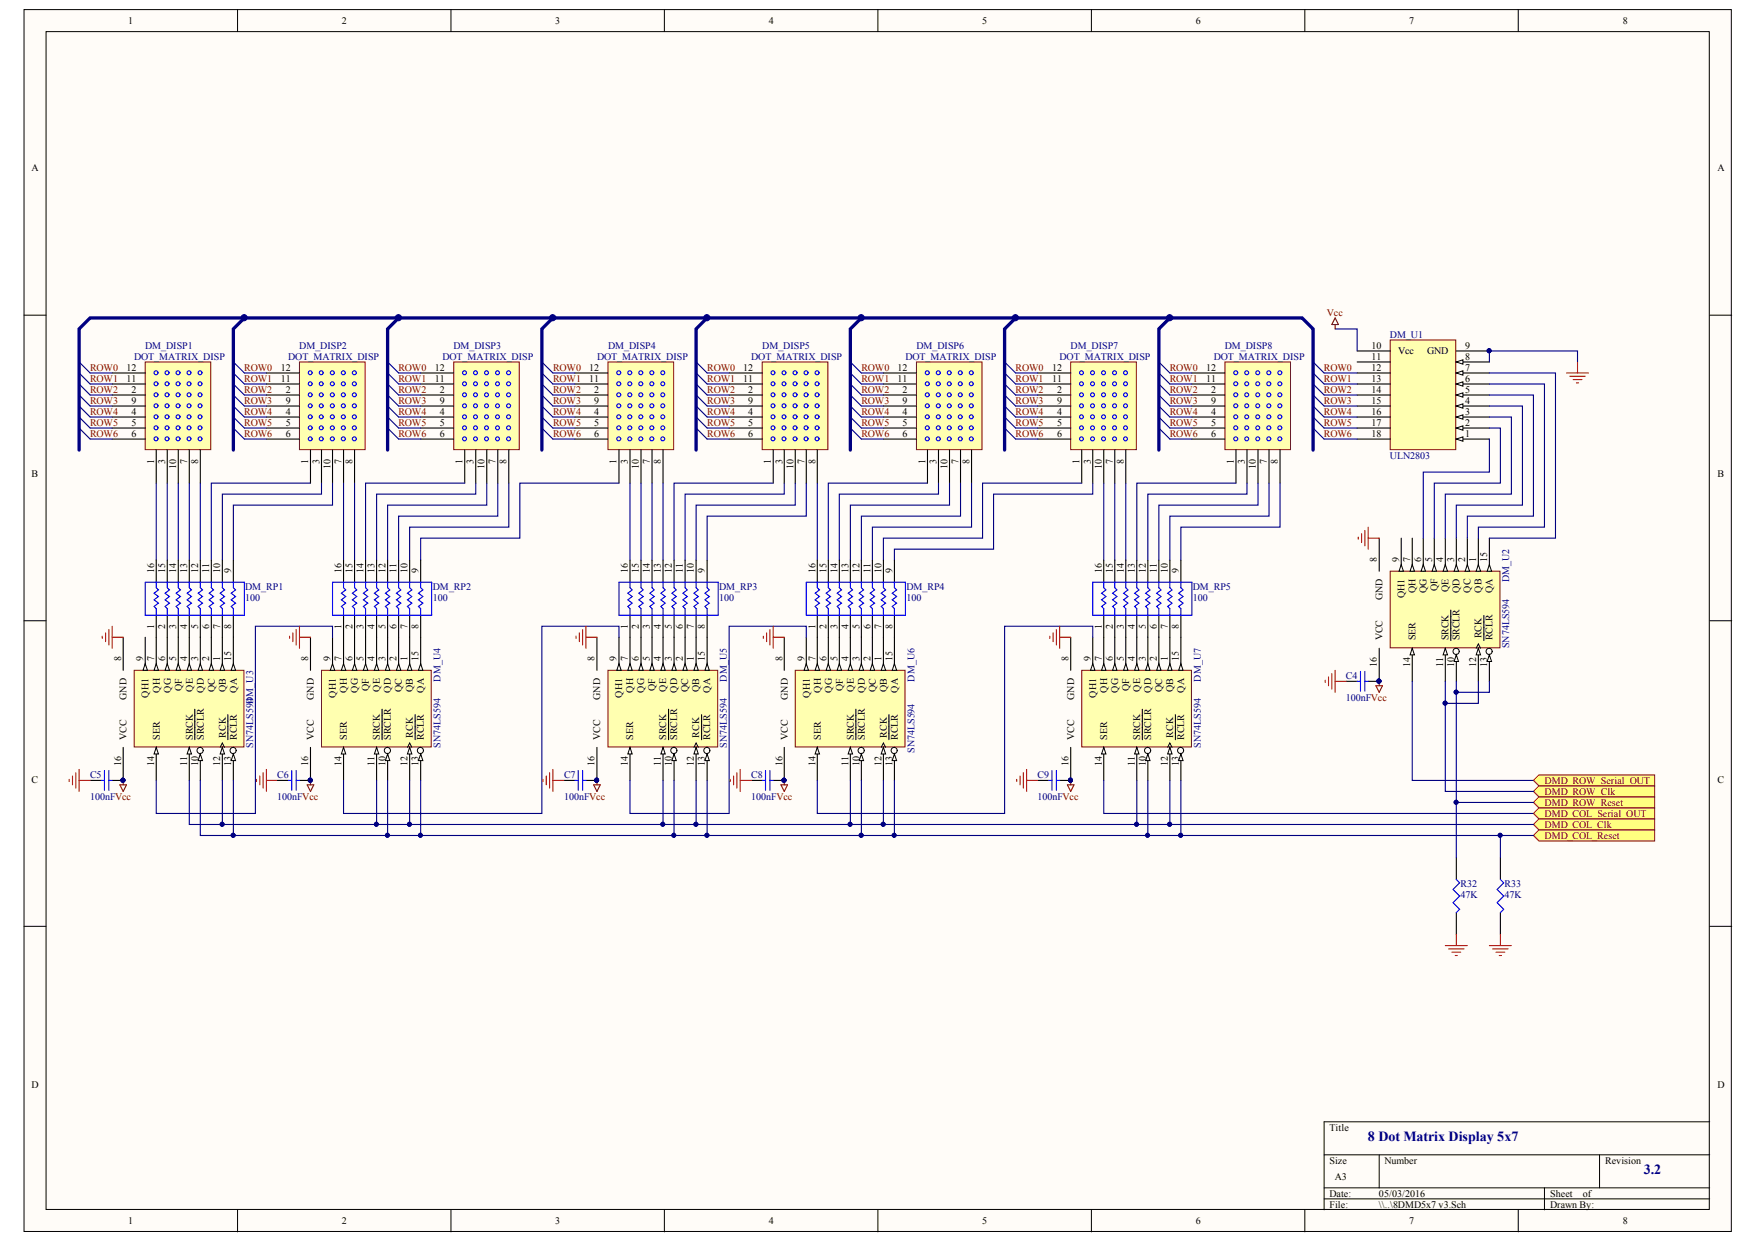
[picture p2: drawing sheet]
<svg xmlns="http://www.w3.org/2000/svg" width="297mm" height="210mm" viewBox="0 0 297 210" stroke-linecap="round" stroke-linejoin="round" font-family="sans-serif">
<defs><g id="words">
<g font-size="2.4" fill="#000080">
<text x="231.1" y="192.7">8 Dot Matrix Display 5x7</text>
<text x="277.7" y="198.2">3.2</text>
</g>
<g font-size="1.7">
<text x="21.7" y="4.1">1</text>
<text x="57.8" y="4.1">2</text>
<text x="93.8" y="4.1">3</text>
<text x="129.9" y="4.1">4</text>
<text x="165.9" y="4.1">5</text>
<text x="202" y="4.1">6</text>
<text x="238.1" y="4.1">7</text>
<text x="274.2" y="4.1">8</text>
<text x="5.3" y="28.9">A</text>
<text x="290.2" y="28.9">A</text>
<text x="231.7" y="58.9">10</text>
<text x="236.2" y="59.8">Vcc</text>
<text x="241.1" y="59.8">GND</text>
<text x="247.5" y="58.9">9</text>
<text x="21.4" y="64.5">11</text>
<text x="21.4" y="62.6">12</text>
<text x="47.4" y="64.5">11</text>
<text x="47.4" y="62.6">12</text>
<text x="73.5" y="64.5">11</text>
<text x="73.5" y="62.6">12</text>
<text x="99.5" y="64.5">11</text>
<text x="99.5" y="62.6">12</text>
<text x="125.6" y="64.5">11</text>
<text x="125.6" y="62.6">12</text>
<text x="151.6" y="64.5">11</text>
<text x="151.6" y="62.6">12</text>
<text x="177.8" y="64.5">11</text>
<text x="177.8" y="62.6">12</text>
<text x="203.8" y="64.5">11</text>
<text x="203.8" y="62.6">12</text>
<text x="231.7" y="60.8">11</text>
<text x="231.7" y="62.6">12</text>
<text x="231.7" y="64.5">13</text>
<text x="247.5" y="64.5">6</text>
<text x="247.5" y="62.6">7</text>
<text x="247.5" y="60.8">8</text>
<text x="22.2" y="66.3">2</text>
<text x="22.2" y="71.9">5</text>
<text x="22.2" y="70">4</text>
<text x="22.2" y="68.2">9</text>
<text x="48.3" y="66.3">2</text>
<text x="48.3" y="71.9">5</text>
<text x="48.3" y="70">4</text>
<text x="48.3" y="68.2">9</text>
<text x="74.3" y="66.3">2</text>
<text x="74.3" y="71.9">5</text>
<text x="74.3" y="70">4</text>
<text x="74.3" y="68.2">9</text>
<text x="100.4" y="66.3">2</text>
<text x="100.4" y="71.9">5</text>
<text x="100.4" y="70">4</text>
<text x="100.4" y="68.2">9</text>
<text x="126.4" y="66.3">2</text>
<text x="126.4" y="71.9">5</text>
<text x="126.4" y="70">4</text>
<text x="126.4" y="68.2">9</text>
<text x="152.5" y="66.3">2</text>
<text x="152.5" y="71.9">5</text>
<text x="152.5" y="70">4</text>
<text x="152.5" y="68.2">9</text>
<text x="178.6" y="66.3">2</text>
<text x="178.6" y="71.9">5</text>
<text x="178.6" y="70">4</text>
<text x="178.6" y="68.2">9</text>
<text x="204.7" y="66.3">2</text>
<text x="204.7" y="71.9">5</text>
<text x="204.7" y="70">4</text>
<text x="204.7" y="68.2">9</text>
<text x="231.7" y="66.3">14</text>
<text x="231.7" y="68.2">15</text>
<text x="231.7" y="70">16</text>
<text x="231.7" y="71.9">17</text>
<text x="247.5" y="71.9">2</text>
<text x="247.5" y="70">3</text>
<text x="247.5" y="68.2">4</text>
<text x="247.5" y="66.3">5</text>
<text x="22.2" y="73.8">6</text>
<text x="48.3" y="73.8">6</text>
<text x="74.3" y="73.8">6</text>
<text x="100.4" y="73.8">6</text>
<text x="126.4" y="73.8">6</text>
<text x="152.5" y="73.8">6</text>
<text x="178.6" y="73.8">6</text>
<text x="204.7" y="73.8">6</text>
<text x="231.7" y="73.8">18</text>
<text x="247.5" y="73.8">1</text>
<text x="5.3" y="80.5">B</text>
<text x="26" y="78.3" transform="rotate(-90 26 78.3)">1</text>
<text x="27.9" y="78.3" transform="rotate(-90 27.9 78.3)">3</text>
<text x="29.8" y="79.2" transform="rotate(-90 29.8 79.2)">10</text>
<text x="31.6" y="78.3" transform="rotate(-90 31.6 78.3)">7</text>
<text x="33.5" y="78.3" transform="rotate(-90 33.5 78.3)">8</text>
<text x="52.1" y="78.3" transform="rotate(-90 52.1 78.3)">1</text>
<text x="54" y="78.3" transform="rotate(-90 54 78.3)">3</text>
<text x="55.8" y="79.2" transform="rotate(-90 55.8 79.2)">10</text>
<text x="57.7" y="78.3" transform="rotate(-90 57.7 78.3)">7</text>
<text x="59.5" y="78.3" transform="rotate(-90 59.5 78.3)">8</text>
<text x="78.1" y="78.3" transform="rotate(-90 78.1 78.3)">1</text>
<text x="80" y="78.3" transform="rotate(-90 80 78.3)">3</text>
<text x="81.9" y="79.2" transform="rotate(-90 81.9 79.2)">10</text>
<text x="83.7" y="78.3" transform="rotate(-90 83.7 78.3)">7</text>
<text x="85.6" y="78.3" transform="rotate(-90 85.6 78.3)">8</text>
<text x="104.2" y="78.3" transform="rotate(-90 104.2 78.3)">1</text>
<text x="106.1" y="78.3" transform="rotate(-90 106.1 78.3)">3</text>
<text x="107.9" y="79.2" transform="rotate(-90 107.9 79.2)">10</text>
<text x="109.8" y="78.3" transform="rotate(-90 109.8 78.3)">7</text>
<text x="111.6" y="78.3" transform="rotate(-90 111.6 78.3)">8</text>
<text x="130.2" y="78.3" transform="rotate(-90 130.2 78.3)">1</text>
<text x="132.2" y="78.3" transform="rotate(-90 132.2 78.3)">3</text>
<text x="134" y="79.2" transform="rotate(-90 134 79.2)">10</text>
<text x="135.9" y="78.3" transform="rotate(-90 135.9 78.3)">7</text>
<text x="137.8" y="78.3" transform="rotate(-90 137.8 78.3)">8</text>
<text x="156.4" y="78.3" transform="rotate(-90 156.4 78.3)">1</text>
<text x="158.2" y="78.3" transform="rotate(-90 158.2 78.3)">3</text>
<text x="160.1" y="79.2" transform="rotate(-90 160.1 79.2)">10</text>
<text x="162" y="78.3" transform="rotate(-90 162 78.3)">7</text>
<text x="163.8" y="78.3" transform="rotate(-90 163.8 78.3)">8</text>
<text x="182.4" y="78.3" transform="rotate(-90 182.4 78.3)">1</text>
<text x="184.3" y="78.3" transform="rotate(-90 184.3 78.3)">3</text>
<text x="186.1" y="79.2" transform="rotate(-90 186.1 79.2)">10</text>
<text x="188" y="78.3" transform="rotate(-90 188 78.3)">7</text>
<text x="189.9" y="78.3" transform="rotate(-90 189.9 78.3)">8</text>
<text x="208.5" y="78.3" transform="rotate(-90 208.5 78.3)">1</text>
<text x="210.3" y="78.3" transform="rotate(-90 210.3 78.3)">3</text>
<text x="212.2" y="79.2" transform="rotate(-90 212.2 79.2)">10</text>
<text x="214.1" y="78.3" transform="rotate(-90 214.1 78.3)">7</text>
<text x="215.9" y="78.3" transform="rotate(-90 215.9 78.3)">8</text>
<text x="290.2" y="80.5">B</text>
<text x="232.7" y="95" transform="rotate(-90 232.7 95)">8</text>
<text x="236.4" y="95" transform="rotate(-90 236.4 95)">9</text>
<text x="238.2" y="95" transform="rotate(-90 238.2 95)">7</text>
<text x="240.1" y="95" transform="rotate(-90 240.1 95)">6</text>
<text x="242" y="95" transform="rotate(-90 242 95)">5</text>
<text x="243.8" y="95" transform="rotate(-90 243.8 95)">4</text>
<text x="245.7" y="95" transform="rotate(-90 245.7 95)">3</text>
<text x="247.5" y="95" transform="rotate(-90 247.5 95)">2</text>
<text x="249.4" y="95" transform="rotate(-90 249.4 95)">1</text>
<text x="251.3" y="95" transform="rotate(-90 251.3 95)">15</text>
<text x="26" y="96.8" transform="rotate(-90 26 96.8)">16</text>
<text x="27.9" y="96.8" transform="rotate(-90 27.9 96.8)">15</text>
<text x="29.8" y="96.8" transform="rotate(-90 29.8 96.8)">14</text>
<text x="31.6" y="96.8" transform="rotate(-90 31.6 96.8)">13</text>
<text x="33.5" y="96.8" transform="rotate(-90 33.5 96.8)">12</text>
<text x="35.4" y="96.8" transform="rotate(-90 35.4 96.8)">11</text>
<text x="37.2" y="96.8" transform="rotate(-90 37.2 96.8)">10</text>
<text x="39.1" y="96.8" transform="rotate(-90 39.1 96.8)">9</text>
<text x="57.7" y="96.8" transform="rotate(-90 57.7 96.8)">16</text>
<text x="59.5" y="96.8" transform="rotate(-90 59.5 96.8)">15</text>
<text x="61.4" y="96.8" transform="rotate(-90 61.4 96.8)">14</text>
<text x="63.3" y="96.8" transform="rotate(-90 63.3 96.8)">13</text>
<text x="65.1" y="96.8" transform="rotate(-90 65.1 96.8)">12</text>
<text x="67" y="96.8" transform="rotate(-90 67 96.8)">11</text>
<text x="68.8" y="96.8" transform="rotate(-90 68.8 96.8)">10</text>
<text x="70.7" y="96.8" transform="rotate(-90 70.7 96.8)">9</text>
<text x="106.1" y="96.8" transform="rotate(-90 106.1 96.8)">16</text>
<text x="107.9" y="96.8" transform="rotate(-90 107.9 96.8)">15</text>
<text x="109.8" y="96.8" transform="rotate(-90 109.8 96.8)">14</text>
<text x="111.6" y="96.8" transform="rotate(-90 111.6 96.8)">13</text>
<text x="113.5" y="96.8" transform="rotate(-90 113.5 96.8)">12</text>
<text x="115.4" y="96.8" transform="rotate(-90 115.4 96.8)">11</text>
<text x="117.2" y="96.8" transform="rotate(-90 117.2 96.8)">10</text>
<text x="119.1" y="96.8" transform="rotate(-90 119.1 96.8)">9</text>
<text x="137.8" y="96.8" transform="rotate(-90 137.8 96.8)">16</text>
<text x="139.6" y="96.8" transform="rotate(-90 139.6 96.8)">15</text>
<text x="141.5" y="96.8" transform="rotate(-90 141.5 96.8)">14</text>
<text x="143.4" y="96.8" transform="rotate(-90 143.4 96.8)">13</text>
<text x="145.2" y="96.8" transform="rotate(-90 145.2 96.8)">12</text>
<text x="147.1" y="96.8" transform="rotate(-90 147.1 96.8)">11</text>
<text x="148.9" y="96.8" transform="rotate(-90 148.9 96.8)">10</text>
<text x="150.8" y="96.8" transform="rotate(-90 150.8 96.8)">9</text>
<text x="186.1" y="96.8" transform="rotate(-90 186.1 96.8)">16</text>
<text x="188" y="96.8" transform="rotate(-90 188 96.8)">15</text>
<text x="189.9" y="96.8" transform="rotate(-90 189.9 96.8)">14</text>
<text x="191.7" y="96.8" transform="rotate(-90 191.7 96.8)">13</text>
<text x="193.6" y="96.8" transform="rotate(-90 193.6 96.8)">12</text>
<text x="195.4" y="96.8" transform="rotate(-90 195.4 96.8)">11</text>
<text x="197.3" y="96.8" transform="rotate(-90 197.3 96.8)">10</text>
<text x="199.2" y="96.8" transform="rotate(-90 199.2 96.8)">9</text>
<text x="233.6" y="101.4" transform="rotate(-90 233.6 101.4)">GND</text>
<text x="237.3" y="101.1" transform="rotate(-90 237.3 101.1)">QH1</text>
<text x="239.2" y="100.2" transform="rotate(-90 239.2 100.2)">QH</text>
<text x="241" y="100.2" transform="rotate(-90 241 100.2)">QG</text>
<text x="242.9" y="99.9" transform="rotate(-90 242.9 99.9)">QF</text>
<text x="244.8" y="100" transform="rotate(-90 244.8 100)">QE</text>
<text x="246.6" y="100.2" transform="rotate(-90 246.6 100.2)">QD</text>
<text x="248.5" y="100.1" transform="rotate(-90 248.5 100.1)">QC</text>
<text x="250.3" y="100.1" transform="rotate(-90 250.3 100.1)">QB</text>
<text x="252.2" y="100.2" transform="rotate(-90 252.2 100.2)">QA</text>
<text x="26" y="106.2" transform="rotate(-90 26 106.2)">1</text>
<text x="27.9" y="106.2" transform="rotate(-90 27.9 106.2)">2</text>
<text x="29.8" y="106.2" transform="rotate(-90 29.8 106.2)">3</text>
<text x="31.6" y="106.2" transform="rotate(-90 31.6 106.2)">4</text>
<text x="33.5" y="106.2" transform="rotate(-90 33.5 106.2)">5</text>
<text x="35.4" y="106.2" transform="rotate(-90 35.4 106.2)">6</text>
<text x="37.2" y="106.2" transform="rotate(-90 37.2 106.2)">7</text>
<text x="39.1" y="106.2" transform="rotate(-90 39.1 106.2)">8</text>
<text x="57.7" y="106.2" transform="rotate(-90 57.7 106.2)">1</text>
<text x="59.5" y="106.2" transform="rotate(-90 59.5 106.2)">2</text>
<text x="61.4" y="106.2" transform="rotate(-90 61.4 106.2)">3</text>
<text x="63.3" y="106.2" transform="rotate(-90 63.3 106.2)">4</text>
<text x="65.1" y="106.2" transform="rotate(-90 65.1 106.2)">5</text>
<text x="67" y="106.2" transform="rotate(-90 67 106.2)">6</text>
<text x="68.8" y="106.2" transform="rotate(-90 68.8 106.2)">7</text>
<text x="70.7" y="106.2" transform="rotate(-90 70.7 106.2)">8</text>
<text x="106.1" y="106.2" transform="rotate(-90 106.1 106.2)">1</text>
<text x="107.9" y="106.2" transform="rotate(-90 107.9 106.2)">2</text>
<text x="109.8" y="106.2" transform="rotate(-90 109.8 106.2)">3</text>
<text x="111.6" y="106.2" transform="rotate(-90 111.6 106.2)">4</text>
<text x="113.5" y="106.2" transform="rotate(-90 113.5 106.2)">5</text>
<text x="115.4" y="106.2" transform="rotate(-90 115.4 106.2)">6</text>
<text x="117.2" y="106.2" transform="rotate(-90 117.2 106.2)">7</text>
<text x="119.1" y="106.2" transform="rotate(-90 119.1 106.2)">8</text>
<text x="137.8" y="106.2" transform="rotate(-90 137.8 106.2)">1</text>
<text x="139.6" y="106.2" transform="rotate(-90 139.6 106.2)">2</text>
<text x="141.5" y="106.2" transform="rotate(-90 141.5 106.2)">3</text>
<text x="143.4" y="106.2" transform="rotate(-90 143.4 106.2)">4</text>
<text x="145.2" y="106.2" transform="rotate(-90 145.2 106.2)">5</text>
<text x="147.1" y="106.2" transform="rotate(-90 147.1 106.2)">6</text>
<text x="148.9" y="106.2" transform="rotate(-90 148.9 106.2)">7</text>
<text x="150.8" y="106.2" transform="rotate(-90 150.8 106.2)">8</text>
<text x="186.1" y="106.2" transform="rotate(-90 186.1 106.2)">1</text>
<text x="188" y="106.2" transform="rotate(-90 188 106.2)">2</text>
<text x="189.9" y="106.2" transform="rotate(-90 189.9 106.2)">3</text>
<text x="191.7" y="106.2" transform="rotate(-90 191.7 106.2)">4</text>
<text x="193.6" y="106.2" transform="rotate(-90 193.6 106.2)">5</text>
<text x="195.4" y="106.2" transform="rotate(-90 195.4 106.2)">6</text>
<text x="197.3" y="106.2" transform="rotate(-90 197.3 106.2)">7</text>
<text x="199.2" y="106.2" transform="rotate(-90 199.2 106.2)">8</text>
<text x="250.3" y="107.8" transform="rotate(-90 250.3 107.8)">RCK</text>
<text x="20.5" y="111.7" transform="rotate(-90 20.5 111.7)">8</text>
<text x="24.2" y="111.7" transform="rotate(-90 24.2 111.7)">9</text>
<text x="26" y="111.7" transform="rotate(-90 26 111.7)">7</text>
<text x="27.9" y="111.7" transform="rotate(-90 27.9 111.7)">6</text>
<text x="29.8" y="111.7" transform="rotate(-90 29.8 111.7)">5</text>
<text x="31.6" y="111.7" transform="rotate(-90 31.6 111.7)">4</text>
<text x="33.5" y="111.7" transform="rotate(-90 33.5 111.7)">3</text>
<text x="35.4" y="111.7" transform="rotate(-90 35.4 111.7)">2</text>
<text x="37.2" y="111.7" transform="rotate(-90 37.2 111.7)">1</text>
<text x="39.1" y="111.7" transform="rotate(-90 39.1 111.7)">15</text>
<text x="52.1" y="111.7" transform="rotate(-90 52.1 111.7)">8</text>
<text x="55.8" y="111.7" transform="rotate(-90 55.8 111.7)">9</text>
<text x="57.7" y="111.7" transform="rotate(-90 57.7 111.7)">7</text>
<text x="59.5" y="111.7" transform="rotate(-90 59.5 111.7)">6</text>
<text x="61.4" y="111.7" transform="rotate(-90 61.4 111.7)">5</text>
<text x="63.3" y="111.7" transform="rotate(-90 63.3 111.7)">4</text>
<text x="65.1" y="111.7" transform="rotate(-90 65.1 111.7)">3</text>
<text x="67" y="111.7" transform="rotate(-90 67 111.7)">2</text>
<text x="68.8" y="111.7" transform="rotate(-90 68.8 111.7)">1</text>
<text x="70.7" y="111.7" transform="rotate(-90 70.7 111.7)">15</text>
<text x="100.5" y="111.7" transform="rotate(-90 100.5 111.7)">8</text>
<text x="104.2" y="111.7" transform="rotate(-90 104.2 111.7)">9</text>
<text x="106.1" y="111.7" transform="rotate(-90 106.1 111.7)">7</text>
<text x="107.9" y="111.7" transform="rotate(-90 107.9 111.7)">6</text>
<text x="109.8" y="111.7" transform="rotate(-90 109.8 111.7)">5</text>
<text x="111.6" y="111.7" transform="rotate(-90 111.6 111.7)">4</text>
<text x="113.5" y="111.7" transform="rotate(-90 113.5 111.7)">3</text>
<text x="115.4" y="111.7" transform="rotate(-90 115.4 111.7)">2</text>
<text x="117.2" y="111.7" transform="rotate(-90 117.2 111.7)">1</text>
<text x="119.1" y="111.7" transform="rotate(-90 119.1 111.7)">15</text>
<text x="132.2" y="111.7" transform="rotate(-90 132.2 111.7)">8</text>
<text x="135.9" y="111.7" transform="rotate(-90 135.9 111.7)">9</text>
<text x="137.8" y="111.7" transform="rotate(-90 137.8 111.7)">7</text>
<text x="139.6" y="111.7" transform="rotate(-90 139.6 111.7)">6</text>
<text x="141.5" y="111.7" transform="rotate(-90 141.5 111.7)">5</text>
<text x="143.4" y="111.7" transform="rotate(-90 143.4 111.7)">4</text>
<text x="145.2" y="111.7" transform="rotate(-90 145.2 111.7)">3</text>
<text x="147.1" y="111.7" transform="rotate(-90 147.1 111.7)">2</text>
<text x="148.9" y="111.7" transform="rotate(-90 148.9 111.7)">1</text>
<text x="150.8" y="111.7" transform="rotate(-90 150.8 111.7)">15</text>
<text x="180.6" y="111.7" transform="rotate(-90 180.6 111.7)">8</text>
<text x="184.3" y="111.7" transform="rotate(-90 184.3 111.7)">9</text>
<text x="186.1" y="111.7" transform="rotate(-90 186.1 111.7)">7</text>
<text x="188" y="111.7" transform="rotate(-90 188 111.7)">6</text>
<text x="189.9" y="111.7" transform="rotate(-90 189.9 111.7)">5</text>
<text x="191.7" y="111.7" transform="rotate(-90 191.7 111.7)">4</text>
<text x="193.6" y="111.7" transform="rotate(-90 193.6 111.7)">3</text>
<text x="195.4" y="111.7" transform="rotate(-90 195.4 111.7)">2</text>
<text x="197.3" y="111.7" transform="rotate(-90 197.3 111.7)">1</text>
<text x="199.2" y="111.7" transform="rotate(-90 199.2 111.7)">15</text>
<text x="232.7" y="112.6" transform="rotate(-90 232.7 112.6)">16</text>
<text x="233.6" y="108.2" transform="rotate(-90 233.6 108.2)">VCC</text>
<text x="238.2" y="112.6" transform="rotate(-90 238.2 112.6)">14</text>
<text x="239.2" y="108.2" transform="rotate(-90 239.2 108.2)">SER</text>
<text x="243.8" y="112.6" transform="rotate(-90 243.8 112.6)">11</text>
<text x="244.8" y="108.2" transform="rotate(-90 244.8 108.2)">SRCK</text>
<text x="245.7" y="112.6" transform="rotate(-90 245.7 112.6)">10</text>
<text x="246.6" y="108.2" transform="rotate(-90 246.6 108.2)">SRCLR</text>
<text x="249.4" y="112.6" transform="rotate(-90 249.4 112.6)">12</text>
<text x="251.3" y="112.6" transform="rotate(-90 251.3 112.6)">13</text>
<text x="252.2" y="108.2" transform="rotate(-90 252.2 108.2)">RCLR</text>
<text x="21.4" y="118.1" transform="rotate(-90 21.4 118.1)">GND</text>
<text x="25.1" y="117.8" transform="rotate(-90 25.1 117.8)">QH1</text>
<text x="27" y="116.9" transform="rotate(-90 27 116.9)">QH</text>
<text x="28.8" y="116.9" transform="rotate(-90 28.8 116.9)">QG</text>
<text x="30.7" y="116.6" transform="rotate(-90 30.7 116.6)">QF</text>
<text x="32.6" y="116.8" transform="rotate(-90 32.6 116.8)">QE</text>
<text x="34.4" y="116.9" transform="rotate(-90 34.4 116.9)">QD</text>
<text x="36.3" y="116.9" transform="rotate(-90 36.3 116.9)">QC</text>
<text x="38.1" y="116.9" transform="rotate(-90 38.1 116.9)">QB</text>
<text x="40" y="116.9" transform="rotate(-90 40 116.9)">QA</text>
<text x="53" y="118.1" transform="rotate(-90 53 118.1)">GND</text>
<text x="56.7" y="117.8" transform="rotate(-90 56.7 117.8)">QH1</text>
<text x="58.6" y="116.9" transform="rotate(-90 58.6 116.9)">QH</text>
<text x="60.5" y="116.9" transform="rotate(-90 60.5 116.9)">QG</text>
<text x="62.3" y="116.6" transform="rotate(-90 62.3 116.6)">QF</text>
<text x="64.2" y="116.8" transform="rotate(-90 64.2 116.8)">QE</text>
<text x="66.1" y="116.9" transform="rotate(-90 66.1 116.9)">QD</text>
<text x="67.9" y="116.9" transform="rotate(-90 67.9 116.9)">QC</text>
<text x="69.8" y="116.9" transform="rotate(-90 69.8 116.9)">QB</text>
<text x="71.6" y="116.9" transform="rotate(-90 71.6 116.9)">QA</text>
<text x="101.4" y="118.1" transform="rotate(-90 101.4 118.1)">GND</text>
<text x="105.1" y="117.8" transform="rotate(-90 105.1 117.8)">QH1</text>
<text x="107" y="116.9" transform="rotate(-90 107 116.9)">QH</text>
<text x="108.8" y="116.9" transform="rotate(-90 108.8 116.9)">QG</text>
<text x="110.7" y="116.6" transform="rotate(-90 110.7 116.6)">QF</text>
<text x="112.6" y="116.8" transform="rotate(-90 112.6 116.8)">QE</text>
<text x="114.4" y="116.9" transform="rotate(-90 114.4 116.9)">QD</text>
<text x="116.3" y="116.9" transform="rotate(-90 116.3 116.9)">QC</text>
<text x="118.1" y="116.9" transform="rotate(-90 118.1 116.9)">QB</text>
<text x="120" y="116.9" transform="rotate(-90 120 116.9)">QA</text>
<text x="133.1" y="118.1" transform="rotate(-90 133.1 118.1)">GND</text>
<text x="136.8" y="117.8" transform="rotate(-90 136.8 117.8)">QH1</text>
<text x="138.7" y="116.9" transform="rotate(-90 138.7 116.9)">QH</text>
<text x="140.6" y="116.9" transform="rotate(-90 140.6 116.9)">QG</text>
<text x="142.4" y="116.6" transform="rotate(-90 142.4 116.6)">QF</text>
<text x="144.3" y="116.8" transform="rotate(-90 144.3 116.8)">QE</text>
<text x="146.1" y="116.9" transform="rotate(-90 146.1 116.9)">QD</text>
<text x="148" y="116.9" transform="rotate(-90 148 116.9)">QC</text>
<text x="149.9" y="116.9" transform="rotate(-90 149.9 116.9)">QB</text>
<text x="151.7" y="116.9" transform="rotate(-90 151.7 116.9)">QA</text>
<text x="181.5" y="118.1" transform="rotate(-90 181.5 118.1)">GND</text>
<text x="185.2" y="117.8" transform="rotate(-90 185.2 117.8)">QH1</text>
<text x="187.1" y="116.9" transform="rotate(-90 187.1 116.9)">QH</text>
<text x="188.9" y="116.9" transform="rotate(-90 188.9 116.9)">QG</text>
<text x="190.8" y="116.6" transform="rotate(-90 190.8 116.6)">QF</text>
<text x="192.7" y="116.8" transform="rotate(-90 192.7 116.8)">QE</text>
<text x="194.5" y="116.9" transform="rotate(-90 194.5 116.9)">QD</text>
<text x="196.4" y="116.9" transform="rotate(-90 196.4 116.9)">QC</text>
<text x="198.2" y="116.9" transform="rotate(-90 198.2 116.9)">QB</text>
<text x="200.1" y="116.9" transform="rotate(-90 200.1 116.9)">QA</text>
<text x="21.4" y="124.9" transform="rotate(-90 21.4 124.9)">VCC</text>
<text x="27" y="124.9" transform="rotate(-90 27 124.9)">SER</text>
<text x="32.6" y="124.9" transform="rotate(-90 32.6 124.9)">SRCK</text>
<text x="34.4" y="124.9" transform="rotate(-90 34.4 124.9)">SRCLR</text>
<text x="38.1" y="124.5" transform="rotate(-90 38.1 124.5)">RCK</text>
<text x="40" y="124.9" transform="rotate(-90 40 124.9)">RCLR</text>
<text x="53" y="124.9" transform="rotate(-90 53 124.9)">VCC</text>
<text x="58.6" y="124.9" transform="rotate(-90 58.6 124.9)">SER</text>
<text x="64.2" y="124.9" transform="rotate(-90 64.2 124.9)">SRCK</text>
<text x="66.1" y="124.9" transform="rotate(-90 66.1 124.9)">SRCLR</text>
<text x="69.8" y="124.5" transform="rotate(-90 69.8 124.5)">RCK</text>
<text x="71.6" y="124.9" transform="rotate(-90 71.6 124.9)">RCLR</text>
<text x="101.4" y="124.9" transform="rotate(-90 101.4 124.9)">VCC</text>
<text x="107" y="124.9" transform="rotate(-90 107 124.9)">SER</text>
<text x="112.6" y="124.9" transform="rotate(-90 112.6 124.9)">SRCK</text>
<text x="114.4" y="124.9" transform="rotate(-90 114.4 124.9)">SRCLR</text>
<text x="118.1" y="124.5" transform="rotate(-90 118.1 124.5)">RCK</text>
<text x="120" y="124.9" transform="rotate(-90 120 124.9)">RCLR</text>
<text x="133.1" y="124.9" transform="rotate(-90 133.1 124.9)">VCC</text>
<text x="138.7" y="124.9" transform="rotate(-90 138.7 124.9)">SER</text>
<text x="144.3" y="124.9" transform="rotate(-90 144.3 124.9)">SRCK</text>
<text x="146.1" y="124.9" transform="rotate(-90 146.1 124.9)">SRCLR</text>
<text x="149.9" y="124.5" transform="rotate(-90 149.9 124.5)">RCK</text>
<text x="151.7" y="124.9" transform="rotate(-90 151.7 124.9)">RCLR</text>
<text x="181.5" y="124.9" transform="rotate(-90 181.5 124.9)">VCC</text>
<text x="187.1" y="124.9" transform="rotate(-90 187.1 124.9)">SER</text>
<text x="192.7" y="124.9" transform="rotate(-90 192.7 124.9)">SRCK</text>
<text x="194.5" y="124.9" transform="rotate(-90 194.5 124.9)">SRCLR</text>
<text x="198.2" y="124.5" transform="rotate(-90 198.2 124.5)">RCK</text>
<text x="200.1" y="124.9" transform="rotate(-90 200.1 124.9)">RCLR</text>
<text x="20.5" y="129.4" transform="rotate(-90 20.5 129.4)">16</text>
<text x="26" y="129.4" transform="rotate(-90 26 129.4)">14</text>
<text x="31.6" y="129.4" transform="rotate(-90 31.6 129.4)">11</text>
<text x="33.5" y="129.4" transform="rotate(-90 33.5 129.4)">10</text>
<text x="37.2" y="129.4" transform="rotate(-90 37.2 129.4)">12</text>
<text x="39.1" y="129.4" transform="rotate(-90 39.1 129.4)">13</text>
<text x="52.1" y="129.4" transform="rotate(-90 52.1 129.4)">16</text>
<text x="57.7" y="129.4" transform="rotate(-90 57.7 129.4)">14</text>
<text x="63.3" y="129.4" transform="rotate(-90 63.3 129.4)">11</text>
<text x="65.1" y="129.4" transform="rotate(-90 65.1 129.4)">10</text>
<text x="68.8" y="129.4" transform="rotate(-90 68.8 129.4)">12</text>
<text x="70.7" y="129.4" transform="rotate(-90 70.7 129.4)">13</text>
<text x="100.5" y="129.4" transform="rotate(-90 100.5 129.4)">16</text>
<text x="106.1" y="129.4" transform="rotate(-90 106.1 129.4)">14</text>
<text x="111.6" y="129.4" transform="rotate(-90 111.6 129.4)">11</text>
<text x="113.5" y="129.4" transform="rotate(-90 113.5 129.4)">10</text>
<text x="117.2" y="129.4" transform="rotate(-90 117.2 129.4)">12</text>
<text x="119.1" y="129.4" transform="rotate(-90 119.1 129.4)">13</text>
<text x="132.2" y="129.4" transform="rotate(-90 132.2 129.4)">16</text>
<text x="137.8" y="129.4" transform="rotate(-90 137.8 129.4)">14</text>
<text x="143.4" y="129.4" transform="rotate(-90 143.4 129.4)">11</text>
<text x="145.2" y="129.4" transform="rotate(-90 145.2 129.4)">10</text>
<text x="148.9" y="129.4" transform="rotate(-90 148.9 129.4)">12</text>
<text x="150.8" y="129.4" transform="rotate(-90 150.8 129.4)">13</text>
<text x="180.6" y="129.4" transform="rotate(-90 180.6 129.4)">16</text>
<text x="186.1" y="129.4" transform="rotate(-90 186.1 129.4)">14</text>
<text x="191.7" y="129.4" transform="rotate(-90 191.7 129.4)">11</text>
<text x="193.6" y="129.4" transform="rotate(-90 193.6 129.4)">10</text>
<text x="197.3" y="129.4" transform="rotate(-90 197.3 129.4)">12</text>
<text x="199.2" y="129.4" transform="rotate(-90 199.2 129.4)">13</text>
<text x="5.3" y="132.2">C</text>
<text x="290.2" y="132.2">C</text>
<text x="5.3" y="183.7">D</text>
<text x="290.2" y="183.7">D</text>
<text x="224.6" y="191">Title</text>
<text x="224.6" y="196.5">Size</text>
<text x="233.9" y="196.5">Number</text>
<text x="271.2" y="196.5">Revision</text>
<text x="224.6" y="202.1">Date:</text>
<text x="224.6" y="204">File:</text>
<text x="225.6" y="199.3">A3</text>
<text x="233" y="202.1">05/03/2016</text>
<text x="233" y="204">\\..\8DMD5x7 v3.Sch</text>
<text x="261.9" y="202.1">Sheet</text>
<text x="261.9" y="204">Drawn By:</text>
<text x="267.4" y="202.1">of</text>
<text x="21.7" y="206.8">1</text>
<text x="57.8" y="206.8">2</text>
<text x="93.8" y="206.8">3</text>
<text x="129.9" y="206.8">4</text>
<text x="165.9" y="206.8">5</text>
<text x="202" y="206.8">6</text>
<text x="238.1" y="206.8">7</text>
<text x="274.2" y="206.8">8</text>
</g>
<g font-size="1.7" fill="#800000">
<text x="224.2" y="53.3">Vcc</text>
<text x="15.2" y="62.6">ROW0</text>
<text x="15.2" y="64.5">ROW1</text>
<text x="41.3" y="62.6">ROW0</text>
<text x="41.3" y="64.5">ROW1</text>
<text x="67.3" y="62.6">ROW0</text>
<text x="67.3" y="64.5">ROW1</text>
<text x="93.5" y="62.6">ROW0</text>
<text x="93.5" y="64.5">ROW1</text>
<text x="119.5" y="62.6">ROW0</text>
<text x="119.5" y="64.5">ROW1</text>
<text x="145.5" y="62.6">ROW0</text>
<text x="145.5" y="64.5">ROW1</text>
<text x="171.6" y="62.6">ROW0</text>
<text x="171.6" y="64.5">ROW1</text>
<text x="197.6" y="62.6">ROW0</text>
<text x="197.6" y="64.5">ROW1</text>
<text x="223.7" y="62.6">ROW0</text>
<text x="223.7" y="64.5">ROW1</text>
<text x="15.2" y="66.3">ROW2</text>
<text x="15.2" y="68.2">ROW3</text>
<text x="15.2" y="70">ROW4</text>
<text x="15.2" y="71.9">ROW5</text>
<text x="41.3" y="66.3">ROW2</text>
<text x="41.3" y="68.2">ROW3</text>
<text x="41.3" y="70">ROW4</text>
<text x="41.3" y="71.9">ROW5</text>
<text x="67.3" y="66.3">ROW2</text>
<text x="67.3" y="68.2">ROW3</text>
<text x="67.3" y="70">ROW4</text>
<text x="67.3" y="71.9">ROW5</text>
<text x="93.5" y="66.3">ROW2</text>
<text x="93.5" y="68.2">ROW3</text>
<text x="93.5" y="70">ROW4</text>
<text x="93.5" y="71.9">ROW5</text>
<text x="119.5" y="66.3">ROW2</text>
<text x="119.5" y="68.2">ROW3</text>
<text x="119.5" y="70">ROW4</text>
<text x="119.5" y="71.9">ROW5</text>
<text x="145.5" y="66.3">ROW2</text>
<text x="145.5" y="68.2">ROW3</text>
<text x="145.5" y="70">ROW4</text>
<text x="145.5" y="71.9">ROW5</text>
<text x="171.6" y="66.3">ROW2</text>
<text x="171.6" y="68.2">ROW3</text>
<text x="171.6" y="70">ROW4</text>
<text x="171.6" y="71.9">ROW5</text>
<text x="197.6" y="66.3">ROW2</text>
<text x="197.6" y="68.2">ROW3</text>
<text x="197.6" y="70">ROW4</text>
<text x="197.6" y="71.9">ROW5</text>
<text x="223.7" y="66.3">ROW2</text>
<text x="223.7" y="68.2">ROW3</text>
<text x="223.7" y="70">ROW4</text>
<text x="223.7" y="71.9">ROW5</text>
<text x="15.2" y="73.8">ROW6</text>
<text x="41.3" y="73.8">ROW6</text>
<text x="67.3" y="73.8">ROW6</text>
<text x="93.5" y="73.8">ROW6</text>
<text x="119.5" y="73.8">ROW6</text>
<text x="145.5" y="73.8">ROW6</text>
<text x="171.6" y="73.8">ROW6</text>
<text x="197.6" y="73.8">ROW6</text>
<text x="223.7" y="73.8">ROW6</text>
<text x="261" y="132.3">DMD_ROW_Serial_OUT</text>
<text x="261" y="134.2">DMD_ROW_Clk</text>
<text x="261" y="136">DMD_ROW_Reset</text>
<text x="261" y="137.9">DMD_COL_Serial_OUT</text>
<text x="261" y="139.8">DMD_COL_Clk</text>
<text x="261" y="141.6">DMD_COL_Reset</text>
</g>
<g font-size="1.7" fill="#000080">
<text x="24.5" y="58.9">DM_DISP1</text>
<text x="50.6" y="58.9">DM_DISP2</text>
<text x="76.6" y="58.9">DM_DISP3</text>
<text x="102.8" y="58.9">DM_DISP4</text>
<text x="128.8" y="58.9">DM_DISP5</text>
<text x="154.9" y="58.9">DM_DISP6</text>
<text x="180.9" y="58.9">DM_DISP7</text>
<text x="206.9" y="58.9">DM_DISP8</text>
<text x="234.9" y="57">DM_U1</text>
<text x="22.7" y="60.8">DOT_MATRIX_DISP</text>
<text x="48.7" y="60.8">DOT_MATRIX_DISP</text>
<text x="74.8" y="60.8">DOT_MATRIX_DISP</text>
<text x="100.9" y="60.8">DOT_MATRIX_DISP</text>
<text x="126.9" y="60.8">DOT_MATRIX_DISP</text>
<text x="153" y="60.8">DOT_MATRIX_DISP</text>
<text x="179" y="60.8">DOT_MATRIX_DISP</text>
<text x="205.1" y="60.8">DOT_MATRIX_DISP</text>
<text x="234.9" y="77.5">ULN2803</text>
<text x="41.4" y="99.6">DM_RP1</text>
<text x="41.4" y="101.5">100</text>
<text x="73.2" y="99.6">DM_RP2</text>
<text x="73.2" y="101.5">100</text>
<text x="121.5" y="99.6">DM_RP3</text>
<text x="121.5" y="101.5">100</text>
<text x="153.2" y="99.6">DM_RP4</text>
<text x="153.2" y="101.5">100</text>
<text x="201.5" y="99.6">DM_RP5</text>
<text x="201.5" y="101.5">100</text>
<text x="255" y="98.4" transform="rotate(-90 255 98.4)">DM_U2</text>
<text x="255" y="109.5" transform="rotate(-90 255 109.5)">SN74LS594</text>
<text x="42.8" y="118.7" transform="rotate(-90 42.8 118.7)">4</text>
<text x="74.4" y="115.1" transform="rotate(-90 74.4 115.1)">DM_U4</text>
<text x="122.8" y="115.1" transform="rotate(-90 122.8 115.1)">DM_U5</text>
<text x="154.5" y="115.1" transform="rotate(-90 154.5 115.1)">DM_U6</text>
<text x="202.9" y="115.1" transform="rotate(-90 202.9 115.1)">DM_U7</text>
<text x="227.4" y="114.7">C4</text>
<text x="227.4" y="118.4">100nFVcc</text>
<text x="15.2" y="131.4">C5</text>
<text x="42.8" y="126.2" transform="rotate(-90 42.8 126.2)">SN74LS59DM_U3</text>
<text x="46.9" y="131.4">C6</text>
<text x="74.4" y="126.2" transform="rotate(-90 74.4 126.2)">SN74LS594</text>
<text x="95.3" y="131.4">C7</text>
<text x="122.8" y="126.2" transform="rotate(-90 122.8 126.2)">SN74LS594</text>
<text x="126.9" y="131.4">C8</text>
<text x="154.5" y="127.1" transform="rotate(-90 154.5 127.1)">SN74LS594</text>
<text x="175.3" y="131.4">C9</text>
<text x="202.9" y="126.2" transform="rotate(-90 202.9 126.2)">SN74LS594</text>
<text x="15.2" y="135.1">100nFVcc</text>
<text x="46.9" y="135.1">100nFVcc</text>
<text x="95.3" y="135.1">100nFVcc</text>
<text x="126.9" y="135.1">100nFVcc</text>
<text x="175.3" y="135.1">100nFVcc</text>
<text x="246.8" y="149.8">R32</text>
<text x="254.2" y="149.8">R33</text>
<text x="246.8" y="151.7">47K</text>
<text x="254.2" y="151.7">47K</text>
</g>
</g></defs>
<g fill="#fffcf8" stroke="#000" stroke-width=".17">
<path d="M4.1 1.6h288.4v206.4h-288.4z"/>
<path d="M7.8 5.3h281v198.9h-281z"/>
</g>
<g fill="none" stroke="#000" stroke-width=".17">
<path d="M40.1 1.6v3.7M76.2 1.6v3.7M112.3 1.6v3.7M148.3 1.6v3.7M184.4 1.6v3.7M220.5 1.6v3.7M256.5 1.6v3.7M4.1 53.2h3.7M288.9 53.2h3.7M4.1 104.8h3.7M288.9 104.8h3.7M4.1 156.4h3.7"/>
<path d="M288.9 156.4h3.7M223.7 195h65.2M233 195v5.6M270.3 195v5.6M288.9 189.4h-65.2v14.9M40.1 204.3v3.7M76.2 204.3v3.7M112.3 204.3v3.7M148.3 204.3v3.7M184.4 204.3v3.7M220.5 204.3v3.7M223.7 200.6h65.2"/>
<path d="M223.7 202.5h65.2M256.5 204.3v3.7M261 200.6v3.7"/>
</g>
<path d="M207 61.1h11v14.8h-11z" fill="#ffffb0" stroke="#800000" stroke-width=".17"/>
<g fill="none" stroke="#00f" stroke-width=".19">
<circle cx="208.8" cy="74.1" r=".33"/>
<circle cx="208.8" cy="68.5" r=".33"/>
<circle cx="208.8" cy="66.7" r=".33"/>
<circle cx="208.8" cy="70.4" r=".33"/>
<circle cx="208.8" cy="72.2" r=".33"/>
<circle cx="208.8" cy="64.8" r=".33"/>
<circle cx="208.8" cy="62.9" r=".33"/>
<circle cx="210.6" cy="68.5" r=".33"/>
<circle cx="210.6" cy="66.7" r=".33"/>
<circle cx="210.6" cy="74.1" r=".33"/>
<circle cx="210.6" cy="62.9" r=".33"/>
<circle cx="210.6" cy="70.4" r=".33"/>
<circle cx="210.6" cy="64.8" r=".33"/>
<circle cx="210.6" cy="72.2" r=".33"/>
<circle cx="212.5" cy="66.7" r=".33"/>
<circle cx="212.5" cy="74.1" r=".33"/>
<circle cx="212.5" cy="68.5" r=".33"/>
<circle cx="212.5" cy="62.9" r=".33"/>
<circle cx="212.5" cy="72.2" r=".33"/>
<circle cx="212.5" cy="70.4" r=".33"/>
<circle cx="212.5" cy="64.8" r=".33"/>
<circle cx="214.4" cy="74.1" r=".33"/>
<circle cx="214.4" cy="68.5" r=".33"/>
<circle cx="214.4" cy="66.7" r=".33"/>
<circle cx="214.4" cy="70.4" r=".33"/>
<circle cx="214.4" cy="64.8" r=".33"/>
<circle cx="214.4" cy="62.9" r=".33"/>
<circle cx="214.4" cy="72.2" r=".33"/>
<circle cx="216.2" cy="68.5" r=".33"/>
<circle cx="216.2" cy="66.7" r=".33"/>
<circle cx="216.2" cy="74.1" r=".33"/>
<circle cx="216.2" cy="64.8" r=".33"/>
<circle cx="216.2" cy="72.2" r=".33"/>
<circle cx="216.2" cy="70.4" r=".33"/>
<circle cx="216.2" cy="62.9" r=".33"/>
</g>
<path d="M201.4 66.7h5.6M201.4 64.8h5.6M201.4 72.3h5.6M201.4 74.1h5.6M201.4 70.4h5.6M201.4 68.6h5.6M201.4 63h5.6M208.8 76v5.6M210.7 76v5.6M212.6 76v5.6M214.4 76v5.6M216.3 76v5.6" fill="none" stroke="#000" stroke-width=".19"/>
<path d="M180.9 61.1h11.1v14.8h-11.1z" fill="#ffffb0" stroke="#800000" stroke-width=".17"/>
<g fill="none" stroke="#00f" stroke-width=".19">
<circle cx="182.7" cy="68.5" r=".33"/>
<circle cx="182.7" cy="66.7" r=".33"/>
<circle cx="182.7" cy="74.1" r=".33"/>
<circle cx="182.7" cy="70.4" r=".33"/>
<circle cx="182.7" cy="64.8" r=".33"/>
<circle cx="182.7" cy="62.9" r=".33"/>
<circle cx="182.7" cy="72.2" r=".33"/>
<circle cx="184.6" cy="68.5" r=".33"/>
<circle cx="184.6" cy="66.7" r=".33"/>
<circle cx="184.6" cy="74.1" r=".33"/>
<circle cx="184.6" cy="72.2" r=".33"/>
<circle cx="184.6" cy="64.8" r=".33"/>
<circle cx="184.6" cy="62.9" r=".33"/>
<circle cx="184.6" cy="70.4" r=".33"/>
<circle cx="186.5" cy="74.1" r=".33"/>
<circle cx="186.5" cy="68.5" r=".33"/>
<circle cx="186.5" cy="66.7" r=".33"/>
<circle cx="186.5" cy="62.9" r=".33"/>
<circle cx="186.5" cy="72.2" r=".33"/>
<circle cx="186.5" cy="64.8" r=".33"/>
<circle cx="186.5" cy="70.4" r=".33"/>
<circle cx="188.3" cy="68.5" r=".33"/>
<circle cx="188.3" cy="74.1" r=".33"/>
<circle cx="188.3" cy="66.7" r=".33"/>
<circle cx="188.3" cy="64.8" r=".33"/>
<circle cx="188.3" cy="70.4" r=".33"/>
<circle cx="188.3" cy="62.9" r=".33"/>
<circle cx="188.3" cy="72.2" r=".33"/>
<circle cx="190.2" cy="74.1" r=".33"/>
<circle cx="190.2" cy="68.5" r=".33"/>
<circle cx="190.2" cy="66.7" r=".33"/>
<circle cx="190.2" cy="64.8" r=".33"/>
<circle cx="190.2" cy="70.4" r=".33"/>
<circle cx="190.2" cy="72.2" r=".33"/>
<circle cx="190.2" cy="62.9" r=".33"/>
</g>
<path d="M175.3 66.7h5.6M175.3 64.8h5.6M175.3 72.3h5.6M175.3 74.1h5.6M175.3 70.4h5.6M175.3 68.6h5.6M175.3 63h5.6M182.8 76v5.6M184.6 76v5.6M186.5 76v5.6M188.4 76v5.6M190.2 76v5.6" fill="none" stroke="#000" stroke-width=".19"/>
<path d="M154.8 61.1h11.1v14.8h-11.1z" fill="#ffffb0" stroke="#800000" stroke-width=".17"/>
<g fill="none" stroke="#00f" stroke-width=".19">
<circle cx="156.7" cy="66.7" r=".33"/>
<circle cx="156.7" cy="68.5" r=".33"/>
<circle cx="156.7" cy="74.1" r=".33"/>
<circle cx="156.7" cy="72.2" r=".33"/>
<circle cx="156.7" cy="64.8" r=".33"/>
<circle cx="156.7" cy="70.4" r=".33"/>
<circle cx="156.7" cy="62.9" r=".33"/>
<circle cx="158.5" cy="68.5" r=".33"/>
<circle cx="158.5" cy="74.1" r=".33"/>
<circle cx="158.5" cy="66.7" r=".33"/>
<circle cx="158.5" cy="72.2" r=".33"/>
<circle cx="158.5" cy="70.4" r=".33"/>
<circle cx="158.5" cy="62.9" r=".33"/>
<circle cx="158.5" cy="64.8" r=".33"/>
<circle cx="160.4" cy="66.7" r=".33"/>
<circle cx="160.4" cy="68.5" r=".33"/>
<circle cx="160.4" cy="74.1" r=".33"/>
<circle cx="160.4" cy="72.2" r=".33"/>
<circle cx="160.4" cy="70.4" r=".33"/>
<circle cx="160.4" cy="64.8" r=".33"/>
<circle cx="160.4" cy="62.9" r=".33"/>
<circle cx="162.2" cy="66.7" r=".33"/>
<circle cx="162.2" cy="68.5" r=".33"/>
<circle cx="162.2" cy="74.1" r=".33"/>
<circle cx="162.2" cy="72.2" r=".33"/>
<circle cx="162.2" cy="64.8" r=".33"/>
<circle cx="162.2" cy="70.4" r=".33"/>
<circle cx="162.2" cy="62.9" r=".33"/>
<circle cx="164.1" cy="68.5" r=".33"/>
<circle cx="164.1" cy="66.7" r=".33"/>
<circle cx="164.1" cy="74.1" r=".33"/>
<circle cx="164.1" cy="64.8" r=".33"/>
<circle cx="164.1" cy="72.2" r=".33"/>
<circle cx="164.1" cy="62.9" r=".33"/>
<circle cx="164.1" cy="70.4" r=".33"/>
</g>
<path d="M149.3 66.7h5.5M149.3 64.8h5.5M149.3 72.3h5.5M149.3 74.1h5.5M149.3 70.4h5.5M149.3 68.6h5.5M149.3 63h5.5M156.7 76v5.6M158.6 76v5.6M160.4 76v5.6M162.3 76v5.6M164.2 76v5.6" fill="none" stroke="#000" stroke-width=".19"/>
<path d="M128.8 61.1h11.1v14.8h-11.1z" fill="#ffffb0" stroke="#800000" stroke-width=".17"/>
<g fill="none" stroke="#00f" stroke-width=".19">
<circle cx="130.6" cy="74.1" r=".33"/>
<circle cx="130.6" cy="68.5" r=".33"/>
<circle cx="130.6" cy="66.7" r=".33"/>
<circle cx="130.6" cy="64.8" r=".33"/>
<circle cx="130.6" cy="72.2" r=".33"/>
<circle cx="130.6" cy="70.4" r=".33"/>
<circle cx="130.6" cy="62.9" r=".33"/>
<circle cx="132.5" cy="66.7" r=".33"/>
<circle cx="132.5" cy="68.5" r=".33"/>
<circle cx="132.5" cy="74.1" r=".33"/>
<circle cx="132.5" cy="62.9" r=".33"/>
<circle cx="132.5" cy="64.8" r=".33"/>
<circle cx="132.5" cy="72.2" r=".33"/>
<circle cx="132.5" cy="70.4" r=".33"/>
<circle cx="134.3" cy="74.1" r=".33"/>
<circle cx="134.3" cy="68.5" r=".33"/>
<circle cx="134.3" cy="66.7" r=".33"/>
<circle cx="134.3" cy="62.9" r=".33"/>
<circle cx="134.3" cy="64.8" r=".33"/>
<circle cx="134.3" cy="72.2" r=".33"/>
<circle cx="134.3" cy="70.4" r=".33"/>
<circle cx="136.2" cy="68.5" r=".33"/>
<circle cx="136.2" cy="66.7" r=".33"/>
<circle cx="136.2" cy="74.1" r=".33"/>
<circle cx="136.2" cy="72.2" r=".33"/>
<circle cx="136.2" cy="64.8" r=".33"/>
<circle cx="136.2" cy="62.9" r=".33"/>
<circle cx="136.2" cy="70.4" r=".33"/>
<circle cx="138.1" cy="74.1" r=".33"/>
<circle cx="138.1" cy="68.5" r=".33"/>
<circle cx="138.1" cy="66.7" r=".33"/>
<circle cx="138.1" cy="62.9" r=".33"/>
<circle cx="138.1" cy="64.8" r=".33"/>
<circle cx="138.1" cy="70.4" r=".33"/>
<circle cx="138.1" cy="72.2" r=".33"/>
</g>
<path d="M123.2 66.7h5.6M123.2 64.8h5.6M123.2 72.3h5.6M123.2 74.1h5.6M123.2 70.4h5.6M123.2 68.6h5.6M123.2 63h5.6M130.6 76v5.6M132.5 76v5.6M134.4 76v5.6M136.2 76v5.6M138.1 76v5.6" fill="none" stroke="#000" stroke-width=".19"/>
<path d="M102.7 61.1h11.1v14.8h-11.1z" fill="#ffffb0" stroke="#800000" stroke-width=".17"/>
<g fill="none" stroke="#00f" stroke-width=".19">
<circle cx="104.5" cy="68.5" r=".33"/>
<circle cx="104.5" cy="66.7" r=".33"/>
<circle cx="104.5" cy="74.1" r=".33"/>
<circle cx="104.5" cy="62.9" r=".33"/>
<circle cx="104.5" cy="72.2" r=".33"/>
<circle cx="104.5" cy="64.8" r=".33"/>
<circle cx="104.5" cy="70.4" r=".33"/>
<circle cx="106.4" cy="74.1" r=".33"/>
<circle cx="106.4" cy="68.5" r=".33"/>
<circle cx="106.4" cy="66.7" r=".33"/>
<circle cx="106.4" cy="70.4" r=".33"/>
<circle cx="106.4" cy="72.2" r=".33"/>
<circle cx="106.4" cy="64.8" r=".33"/>
<circle cx="106.4" cy="62.9" r=".33"/>
<circle cx="108.3" cy="74.1" r=".33"/>
<circle cx="108.3" cy="68.5" r=".33"/>
<circle cx="108.3" cy="66.7" r=".33"/>
<circle cx="108.3" cy="72.2" r=".33"/>
<circle cx="108.3" cy="64.8" r=".33"/>
<circle cx="108.3" cy="70.4" r=".33"/>
<circle cx="108.3" cy="62.9" r=".33"/>
<circle cx="110.1" cy="68.5" r=".33"/>
<circle cx="110.1" cy="66.7" r=".33"/>
<circle cx="110.1" cy="74.1" r=".33"/>
<circle cx="110.1" cy="64.8" r=".33"/>
<circle cx="110.1" cy="62.9" r=".33"/>
<circle cx="110.1" cy="70.4" r=".33"/>
<circle cx="110.1" cy="72.2" r=".33"/>
<circle cx="112" cy="74.1" r=".33"/>
<circle cx="112" cy="68.5" r=".33"/>
<circle cx="112" cy="66.7" r=".33"/>
<circle cx="112" cy="72.2" r=".33"/>
<circle cx="112" cy="64.8" r=".33"/>
<circle cx="112" cy="70.4" r=".33"/>
<circle cx="112" cy="62.9" r=".33"/>
</g>
<path d="M97.1 66.7h5.6M97.1 64.8h5.6M97.1 72.3h5.6M97.1 74.1h5.6M97.1 70.4h5.6M97.1 68.6h5.6M97.1 63h5.6M104.6 76v5.6M106.4 76v5.6M108.3 76v5.6M110.2 76v5.6M112 76v5.6" fill="none" stroke="#000" stroke-width=".19"/>
<path d="M76.7 61.1h11v14.8h-11z" fill="#ffffb0" stroke="#800000" stroke-width=".17"/>
<g fill="none" stroke="#00f" stroke-width=".19">
<circle cx="78.5" cy="66.7" r=".33"/>
<circle cx="78.5" cy="74.1" r=".33"/>
<circle cx="78.5" cy="68.5" r=".33"/>
<circle cx="78.5" cy="64.8" r=".33"/>
<circle cx="78.5" cy="72.2" r=".33"/>
<circle cx="78.5" cy="70.4" r=".33"/>
<circle cx="78.5" cy="62.9" r=".33"/>
<circle cx="80.3" cy="68.5" r=".33"/>
<circle cx="80.3" cy="66.7" r=".33"/>
<circle cx="80.3" cy="74.1" r=".33"/>
<circle cx="80.3" cy="70.4" r=".33"/>
<circle cx="80.3" cy="64.8" r=".33"/>
<circle cx="80.3" cy="62.9" r=".33"/>
<circle cx="80.3" cy="72.2" r=".33"/>
<circle cx="82.2" cy="68.5" r=".33"/>
<circle cx="82.2" cy="74.1" r=".33"/>
<circle cx="82.2" cy="66.7" r=".33"/>
<circle cx="82.2" cy="62.9" r=".33"/>
<circle cx="82.2" cy="64.8" r=".33"/>
<circle cx="82.2" cy="72.2" r=".33"/>
<circle cx="82.2" cy="70.4" r=".33"/>
<circle cx="84.1" cy="68.5" r=".33"/>
<circle cx="84.1" cy="66.7" r=".33"/>
<circle cx="84.1" cy="74.1" r=".33"/>
<circle cx="84.1" cy="64.8" r=".33"/>
<circle cx="84.1" cy="72.2" r=".33"/>
<circle cx="84.1" cy="70.4" r=".33"/>
<circle cx="84.1" cy="62.9" r=".33"/>
<circle cx="85.9" cy="68.5" r=".33"/>
<circle cx="85.9" cy="74.1" r=".33"/>
<circle cx="85.9" cy="66.7" r=".33"/>
<circle cx="85.9" cy="72.2" r=".33"/>
<circle cx="85.9" cy="70.4" r=".33"/>
<circle cx="85.9" cy="64.8" r=".33"/>
<circle cx="85.9" cy="62.9" r=".33"/>
</g>
<path d="M71.1 66.7h5.6M71.1 64.8h5.6M71.1 72.3h5.6M71.1 74.1h5.6M71.1 70.4h5.6M71.1 68.6h5.6M71.1 63h5.6M78.5 76v5.6M80.4 76v5.6M82.2 76v5.6M84.1 76v5.6M86 76v5.6" fill="none" stroke="#000" stroke-width=".19"/>
<path d="M50.6 61.1h11.1v14.8h-11.1z" fill="#ffffb0" stroke="#800000" stroke-width=".17"/>
<g fill="none" stroke="#00f" stroke-width=".19">
<circle cx="52.4" cy="68.5" r=".33"/>
<circle cx="52.4" cy="66.7" r=".33"/>
<circle cx="52.4" cy="74.1" r=".33"/>
<circle cx="52.4" cy="62.9" r=".33"/>
<circle cx="52.4" cy="64.8" r=".33"/>
<circle cx="52.4" cy="72.2" r=".33"/>
<circle cx="52.4" cy="70.4" r=".33"/>
<circle cx="54.3" cy="74.1" r=".33"/>
<circle cx="54.3" cy="68.5" r=".33"/>
<circle cx="54.3" cy="66.7" r=".33"/>
<circle cx="54.3" cy="62.9" r=".33"/>
<circle cx="54.3" cy="64.8" r=".33"/>
<circle cx="54.3" cy="70.4" r=".33"/>
<circle cx="54.3" cy="72.2" r=".33"/>
<circle cx="56.1" cy="66.7" r=".33"/>
<circle cx="56.1" cy="68.5" r=".33"/>
<circle cx="56.1" cy="74.1" r=".33"/>
<circle cx="56.1" cy="62.9" r=".33"/>
<circle cx="56.1" cy="70.4" r=".33"/>
<circle cx="56.1" cy="64.8" r=".33"/>
<circle cx="56.1" cy="72.2" r=".33"/>
<circle cx="58" cy="66.7" r=".33"/>
<circle cx="58" cy="68.5" r=".33"/>
<circle cx="58" cy="74.1" r=".33"/>
<circle cx="58" cy="62.9" r=".33"/>
<circle cx="58" cy="72.2" r=".33"/>
<circle cx="58" cy="70.4" r=".33"/>
<circle cx="58" cy="64.8" r=".33"/>
<circle cx="59.9" cy="68.5" r=".33"/>
<circle cx="59.9" cy="74.1" r=".33"/>
<circle cx="59.9" cy="66.7" r=".33"/>
<circle cx="59.9" cy="64.8" r=".33"/>
<circle cx="59.9" cy="62.9" r=".33"/>
<circle cx="59.9" cy="72.2" r=".33"/>
<circle cx="59.9" cy="70.4" r=".33"/>
</g>
<path d="M45 66.7h5.6M45 64.8h5.6M45 72.3h5.6M45 74.1h5.6M45 70.4h5.6M45 68.6h5.6M45 63h5.6M52.5 76v5.6M54.3 76v5.6M56.2 76v5.6M58 76v5.6M59.9 76v5.6" fill="none" stroke="#000" stroke-width=".19"/>
<path d="M24.5 61.1h11.1v14.8h-11.1z" fill="#ffffb0" stroke="#800000" stroke-width=".17"/>
<g fill="none" stroke="#00f" stroke-width=".19">
<circle cx="26.4" cy="68.5" r=".33"/>
<circle cx="26.4" cy="66.7" r=".33"/>
<circle cx="26.4" cy="74.1" r=".33"/>
<circle cx="26.4" cy="64.8" r=".33"/>
<circle cx="26.4" cy="62.9" r=".33"/>
<circle cx="26.4" cy="72.2" r=".33"/>
<circle cx="26.4" cy="70.4" r=".33"/>
<circle cx="28.2" cy="66.7" r=".33"/>
<circle cx="28.2" cy="68.5" r=".33"/>
<circle cx="28.2" cy="74.1" r=".33"/>
<circle cx="28.2" cy="64.8" r=".33"/>
<circle cx="28.2" cy="62.9" r=".33"/>
<circle cx="28.2" cy="72.2" r=".33"/>
<circle cx="28.2" cy="70.4" r=".33"/>
<circle cx="30.1" cy="74.1" r=".33"/>
<circle cx="30.1" cy="68.5" r=".33"/>
<circle cx="30.1" cy="66.7" r=".33"/>
<circle cx="30.1" cy="64.8" r=".33"/>
<circle cx="30.1" cy="62.9" r=".33"/>
<circle cx="30.1" cy="72.2" r=".33"/>
<circle cx="30.1" cy="70.4" r=".33"/>
<circle cx="31.9" cy="68.5" r=".33"/>
<circle cx="31.9" cy="66.7" r=".33"/>
<circle cx="31.9" cy="74.1" r=".33"/>
<circle cx="31.9" cy="62.9" r=".33"/>
<circle cx="31.9" cy="72.2" r=".33"/>
<circle cx="31.9" cy="64.8" r=".33"/>
<circle cx="31.9" cy="70.4" r=".33"/>
<circle cx="33.8" cy="74.1" r=".33"/>
<circle cx="33.8" cy="68.5" r=".33"/>
<circle cx="33.8" cy="66.7" r=".33"/>
<circle cx="33.8" cy="64.8" r=".33"/>
<circle cx="33.8" cy="62.9" r=".33"/>
<circle cx="33.8" cy="72.2" r=".33"/>
<circle cx="33.8" cy="70.4" r=".33"/>
</g>
<path d="M19 66.7h5.5M19 64.8h5.5M19 72.3h5.5M19 74.1h5.5M19 70.4h5.5M19 68.6h5.5M19 63h5.5M26.4 76v5.6M28.3 76v5.6M30.1 76v5.6M32 76v5.6M33.8 76v5.6" fill="none" stroke="#000" stroke-width=".19"/>
<path d="M41.3 53.7l-1.9 1.8v20.5M67.4 53.7l-1.9 1.8v20.5M93.4 53.7l-1.8 1.8v20.5M119.5 53.7l-1.9 1.8v20.5M145.5 53.7l-1.8 1.8v20.5M171.6 53.7l-1.9 1.8v20.5M197.7 53.7l-1.9 1.8v20.5" fill="none" stroke="#000080" stroke-width=".56"/>
<g fill="#000080" stroke="#000080" stroke-width=".17">
<circle cx="41.2" cy="53.7" r=".52"/>
<circle cx="67.3" cy="53.7" r=".52"/>
<circle cx="93.4" cy="53.7" r=".52"/>
<circle cx="119.4" cy="53.7" r=".52"/>
<circle cx="145.5" cy="53.7" r=".52"/>
<circle cx="171.6" cy="53.7" r=".52"/>
<circle cx="197.6" cy="53.7" r=".52"/>
</g>
<g fill="none" stroke="#000080" stroke-width=".19">
<path d="M13.4 61.1l1.8 1.9h3.8M13.4 63l1.8 1.8h3.8M13.4 64.8l1.8 1.9h3.8M13.4 66.7l1.8 1.9h3.8M13.4 68.6l1.8 1.8h3.8M13.4 70.4l1.8 1.9h3.8M13.4 72.3l1.8 1.8h3.8M39.4 61.1l1.9 1.9h3.7M39.4 63l1.9 1.8h3.7M39.4 64.8l1.9 1.9h3.7M39.4 66.7l1.9 1.9h3.7M39.4 68.6l1.9 1.8h3.7"/>
<path d="M39.4 70.4l1.9 1.9h3.7M39.4 72.3l1.9 1.8h3.7M65.5 61.1l1.9 1.9h3.7M65.5 63l1.9 1.8h3.7M65.5 64.8l1.9 1.9h3.7M65.5 66.7l1.9 1.9h3.7M65.5 68.6l1.9 1.8h3.7M65.5 70.4l1.9 1.9h3.7M65.5 72.3l1.9 1.8h3.7M91.6 61.1l1.8 1.9h3.7M91.6 63l1.8 1.8h3.7M91.6 64.8l1.8 1.9h3.7"/>
<path d="M91.6 66.7l1.8 1.9h3.7M91.6 68.6l1.8 1.8h3.7M91.6 70.4l1.8 1.9h3.7M91.6 72.3l1.8 1.8h3.7M117.6 61.1l1.9 1.9h3.7M117.6 63l1.9 1.8h3.7M117.6 64.8l1.9 1.9h3.7M117.6 66.7l1.9 1.9h3.7M117.6 68.6l1.9 1.8h3.7M117.6 70.4l1.9 1.9h3.7M117.6 72.3l1.9 1.8h3.7M143.7 61.1l1.8 1.9h3.8"/>
<path d="M143.7 63l1.8 1.8h3.8M143.7 64.8l1.8 1.9h3.8M143.7 66.7l1.8 1.9h3.8M143.7 68.6l1.8 1.8h3.8M143.7 70.4l1.8 1.9h3.8M143.7 72.3l1.8 1.8h3.8M169.7 61.1l1.9 1.9h3.7M169.7 63l1.9 1.8h3.7M169.7 64.8l1.9 1.9h3.7M169.7 66.7l1.9 1.9h3.7M169.7 68.6l1.9 1.8h3.7M169.7 70.4l1.9 1.9h3.7"/>
<path d="M169.7 72.3l1.9 1.8h3.7M195.8 61.1l1.9 1.9h3.7M195.8 63l1.9 1.8h3.7M195.8 64.8l1.9 1.9h3.7M195.8 66.7l1.9 1.9h3.7M195.8 68.6l1.9 1.8h3.7M195.8 70.4l1.9 1.9h3.7M195.8 72.3l1.9 1.8h3.7"/>
</g>
<path d="M22.7 113.2h18.5v12.9h-18.5z" fill="#ffffb0" stroke="#800000" stroke-width=".17"/>
<path d="M39.4 126.2v5.6" fill="none" stroke="#000" stroke-width=".19"/>
<circle cx="39.4" cy="126.7" r=".52" fill="#fffcf8" stroke="#000" stroke-width=".17"/>
<path d="M39.4 127.3l.4 1.1h-.7z" fill="#fffcf8"/>
<path d="M37.2 126.2l.4-.7 .3 .7M39.4 127.3l.4 1.1h-.7z" fill="none" stroke="#000" stroke-width=".17"/>
<path d="M37.6 126.2v5.6M38.5 120.7v4.2" fill="none" stroke="#000" stroke-width=".19"/>
<path d="M37.6 126.2l.3 1.1h-.7z" fill="#fffcf8"/>
<path d="M37.6 126.2l.3 1.1h-.7z" fill="none" stroke="#000" stroke-width=".17"/>
<path d="M26.4 126.2v5.6" fill="none" stroke="#000" stroke-width=".19"/>
<path d="M26.4 126.2l.4 1.1h-.8z" fill="#fffcf8"/>
<path d="M26.4 126.2l.4 1.1h-.8z" fill="none" stroke="#000" stroke-width=".17"/>
<path d="M33.8 126.2v5.6" fill="none" stroke="#000" stroke-width=".19"/>
<circle cx="33.8" cy="126.7" r=".52" fill="#fffcf8" stroke="#000" stroke-width=".17"/>
<path d="M33.8 127.3l.4 1.1h-.7z" fill="#fffcf8"/>
<path d="M33.8 127.3l.4 1.1h-.7z" fill="none" stroke="#000" stroke-width=".17"/>
<path d="M32.9 119.8v5.1M32 126.2v5.6" fill="none" stroke="#000" stroke-width=".19"/>
<path d="M32 126.2l.4 1.1h-.8z" fill="#fffcf8"/>
<path d="M32 126.2l.4 1.1h-.8z" fill="none" stroke="#000" stroke-width=".17"/>
<path d="M39.4 107.6v5.6" fill="none" stroke="#000" stroke-width=".19"/>
<path d="M39.4 112.1l.4 1.1h-.7z" fill="#fffcf8"/>
<path d="M39.4 112.1l.4 1.1h-.7z" fill="none" stroke="#000" stroke-width=".17"/>
<path d="M37.6 107.6v5.6" fill="none" stroke="#000" stroke-width=".19"/>
<path d="M37.6 112.1l.3 1.1h-.7z" fill="#fffcf8"/>
<path d="M37.6 112.1l.3 1.1h-.7z" fill="none" stroke="#000" stroke-width=".17"/>
<path d="M35.7 107.6v5.6" fill="none" stroke="#000" stroke-width=".19"/>
<path d="M35.7 112.1l.4 1.1h-.8z" fill="#fffcf8"/>
<path d="M35.7 112.1l.4 1.1h-.8z" fill="none" stroke="#000" stroke-width=".17"/>
<path d="M33.8 107.6v5.6" fill="none" stroke="#000" stroke-width=".19"/>
<path d="M33.8 112.1l.4 1.1h-.7z" fill="#fffcf8"/>
<path d="M33.8 112.1l.4 1.1h-.7z" fill="none" stroke="#000" stroke-width=".17"/>
<path d="M32 107.6v5.6" fill="none" stroke="#000" stroke-width=".19"/>
<path d="M32 112.1l.4 1.1h-.8z" fill="#fffcf8"/>
<path d="M32 112.1l.4 1.1h-.8z" fill="none" stroke="#000" stroke-width=".17"/>
<path d="M30.1 107.6v5.6" fill="none" stroke="#000" stroke-width=".19"/>
<path d="M30.1 112.1l.4 1.1h-.8z" fill="#fffcf8"/>
<path d="M30.1 112.1l.4 1.1h-.8z" fill="none" stroke="#000" stroke-width=".17"/>
<path d="M28.3 107.6v5.6" fill="none" stroke="#000" stroke-width=".19"/>
<path d="M28.3 112.1l.3 1.1h-.7z" fill="#fffcf8"/>
<path d="M28.3 112.1l.3 1.1h-.7z" fill="none" stroke="#000" stroke-width=".17"/>
<path d="M26.4 107.6v5.6" fill="none" stroke="#000" stroke-width=".19"/>
<path d="M26.4 112.1l.4 1.1h-.8z" fill="#fffcf8"/>
<path d="M26.4 112.1l.4 1.1h-.8z" fill="none" stroke="#000" stroke-width=".17"/>
<path d="M24.5 107.6v5.6" fill="none" stroke="#000" stroke-width=".19"/>
<path d="M24.5 112.1l.4 1.1h-.7z" fill="#fffcf8"/>
<path d="M24.5 112.1l.4 1.1h-.7z" fill="none" stroke="#000" stroke-width=".17"/>
<path d="M20.8 107.6v5.6M20.8 126.2v5.6" fill="none" stroke="#000" stroke-width=".19"/>
<circle cx="20.8" cy="131.8" r=".33" fill="#000080" stroke="#000080" stroke-width=".17"/>
<path d="M54.3 113.2h18.6v12.9h-18.6z" fill="#ffffb0" stroke="#800000" stroke-width=".17"/>
<path d="M71.1 126.2v5.6" fill="none" stroke="#000" stroke-width=".19"/>
<circle cx="71" cy="126.7" r=".52" fill="#fffcf8" stroke="#000" stroke-width=".17"/>
<path d="M71.1 127.3l.3 1.1h-.7z" fill="#fffcf8"/>
<path d="M68.8 126.2l.4-.7 .4 .7M71.1 127.3l.3 1.1h-.7z" fill="none" stroke="#000" stroke-width=".17"/>
<path d="M69.2 126.2v5.6M70.1 120.7v4.2" fill="none" stroke="#000" stroke-width=".19"/>
<path d="M69.2 126.2l.4 1.1h-.8z" fill="#fffcf8"/>
<path d="M69.2 126.2l.4 1.1h-.8z" fill="none" stroke="#000" stroke-width=".17"/>
<path d="M58 126.2v5.6" fill="none" stroke="#000" stroke-width=".19"/>
<path d="M58 126.2l.4 1.1h-.7z" fill="#fffcf8"/>
<path d="M58 126.2l.4 1.1h-.7z" fill="none" stroke="#000" stroke-width=".17"/>
<path d="M65.5 126.2v5.6" fill="none" stroke="#000" stroke-width=".19"/>
<circle cx="65.5" cy="126.7" r=".52" fill="#fffcf8" stroke="#000" stroke-width=".17"/>
<path d="M65.5 127.3l.4 1.1h-.8z" fill="#fffcf8"/>
<path d="M65.5 127.3l.4 1.1h-.8z" fill="none" stroke="#000" stroke-width=".17"/>
<path d="M64.6 119.8v5.1M63.6 126.2v5.6" fill="none" stroke="#000" stroke-width=".19"/>
<path d="M63.6 126.2l.4 1.1h-.7z" fill="#fffcf8"/>
<path d="M63.6 126.2l.4 1.1h-.7z" fill="none" stroke="#000" stroke-width=".17"/>
<path d="M71.1 107.6v5.6" fill="none" stroke="#000" stroke-width=".19"/>
<path d="M71.1 112.1l.3 1.1h-.7z" fill="#fffcf8"/>
<path d="M71.1 112.1l.3 1.1h-.7z" fill="none" stroke="#000" stroke-width=".17"/>
<path d="M69.2 107.6v5.6" fill="none" stroke="#000" stroke-width=".19"/>
<path d="M69.2 112.1l.4 1.1h-.8z" fill="#fffcf8"/>
<path d="M69.2 112.1l.4 1.1h-.8z" fill="none" stroke="#000" stroke-width=".17"/>
<path d="M67.4 107.6v5.6" fill="none" stroke="#000" stroke-width=".19"/>
<path d="M67.4 112.1l.3 1.1h-.7z" fill="#fffcf8"/>
<path d="M67.4 112.1l.3 1.1h-.7z" fill="none" stroke="#000" stroke-width=".17"/>
<path d="M65.5 107.6v5.6" fill="none" stroke="#000" stroke-width=".19"/>
<path d="M65.5 112.1l.4 1.1h-.8z" fill="#fffcf8"/>
<path d="M65.5 112.1l.4 1.1h-.8z" fill="none" stroke="#000" stroke-width=".17"/>
<path d="M63.6 107.6v5.6" fill="none" stroke="#000" stroke-width=".19"/>
<path d="M63.6 112.1l.4 1.1h-.7z" fill="#fffcf8"/>
<path d="M63.6 112.1l.4 1.1h-.7z" fill="none" stroke="#000" stroke-width=".17"/>
<path d="M61.8 107.6v5.6" fill="none" stroke="#000" stroke-width=".19"/>
<path d="M61.8 112.1l.3 1.1h-.7z" fill="#fffcf8"/>
<path d="M61.8 112.1l.3 1.1h-.7z" fill="none" stroke="#000" stroke-width=".17"/>
<path d="M59.9 107.6v5.6" fill="none" stroke="#000" stroke-width=".19"/>
<path d="M59.9 112.1l.4 1.1h-.8z" fill="#fffcf8"/>
<path d="M59.9 112.1l.4 1.1h-.8z" fill="none" stroke="#000" stroke-width=".17"/>
<path d="M58 107.6v5.6" fill="none" stroke="#000" stroke-width=".19"/>
<path d="M58 112.1l.4 1.1h-.7z" fill="#fffcf8"/>
<path d="M58 112.1l.4 1.1h-.7z" fill="none" stroke="#000" stroke-width=".17"/>
<path d="M56.2 107.6v5.6" fill="none" stroke="#000" stroke-width=".19"/>
<path d="M56.2 112.1l.4 1.1h-.8z" fill="#fffcf8"/>
<path d="M56.2 112.1l.4 1.1h-.8z" fill="none" stroke="#000" stroke-width=".17"/>
<path d="M52.5 107.6v5.6M52.5 126.2v5.6" fill="none" stroke="#000" stroke-width=".19"/>
<circle cx="52.4" cy="131.8" r=".33" fill="#000080" stroke="#000080" stroke-width=".17"/>
<path d="M102.7 113.2h18.6v12.9h-18.6z" fill="#ffffb0" stroke="#800000" stroke-width=".17"/>
<path d="M119.5 126.2v5.6" fill="none" stroke="#000" stroke-width=".19"/>
<circle cx="119.4" cy="126.7" r=".52" fill="#fffcf8" stroke="#000" stroke-width=".17"/>
<path d="M119.5 127.3l.4 1.1h-.8z" fill="#fffcf8"/>
<path d="M117.2 126.2l.4-.7 .4 .7M119.5 127.3l.4 1.1h-.8z" fill="none" stroke="#000" stroke-width=".17"/>
<path d="M117.6 126.2v5.6M118.5 120.7v4.2" fill="none" stroke="#000" stroke-width=".19"/>
<path d="M117.6 126.2l.4 1.1h-.8z" fill="#fffcf8"/>
<path d="M117.6 126.2l.4 1.1h-.8z" fill="none" stroke="#000" stroke-width=".17"/>
<path d="M106.4 126.2v5.6" fill="none" stroke="#000" stroke-width=".19"/>
<path d="M106.4 126.2l.4 1.1h-.7z" fill="#fffcf8"/>
<path d="M106.4 126.2l.4 1.1h-.7z" fill="none" stroke="#000" stroke-width=".17"/>
<path d="M113.9 126.2v5.6" fill="none" stroke="#000" stroke-width=".19"/>
<circle cx="113.9" cy="126.7" r=".52" fill="#fffcf8" stroke="#000" stroke-width=".17"/>
<path d="M113.9 127.3l.4 1.1h-.8z" fill="#fffcf8"/>
<path d="M113.9 127.3l.4 1.1h-.8z" fill="none" stroke="#000" stroke-width=".17"/>
<path d="M113 119.8v5.1M112 126.2v5.6" fill="none" stroke="#000" stroke-width=".19"/>
<path d="M112 126.2l.4 1.1h-.7z" fill="#fffcf8"/>
<path d="M112 126.2l.4 1.1h-.7z" fill="none" stroke="#000" stroke-width=".17"/>
<path d="M119.5 107.6v5.6" fill="none" stroke="#000" stroke-width=".19"/>
<path d="M119.5 112.1l.4 1.1h-.8z" fill="#fffcf8"/>
<path d="M119.5 112.1l.4 1.1h-.8z" fill="none" stroke="#000" stroke-width=".17"/>
<path d="M117.6 107.6v5.6" fill="none" stroke="#000" stroke-width=".19"/>
<path d="M117.6 112.1l.4 1.1h-.8z" fill="#fffcf8"/>
<path d="M117.6 112.1l.4 1.1h-.8z" fill="none" stroke="#000" stroke-width=".17"/>
<path d="M115.8 107.6v5.6" fill="none" stroke="#000" stroke-width=".19"/>
<path d="M115.8 112.1l.3 1.1h-.7z" fill="#fffcf8"/>
<path d="M115.8 112.1l.3 1.1h-.7z" fill="none" stroke="#000" stroke-width=".17"/>
<path d="M113.9 107.6v5.6" fill="none" stroke="#000" stroke-width=".19"/>
<path d="M113.9 112.1l.4 1.1h-.8z" fill="#fffcf8"/>
<path d="M113.9 112.1l.4 1.1h-.8z" fill="none" stroke="#000" stroke-width=".17"/>
<path d="M112 107.6v5.6" fill="none" stroke="#000" stroke-width=".19"/>
<path d="M112 112.1l.4 1.1h-.7z" fill="#fffcf8"/>
<path d="M112 112.1l.4 1.1h-.7z" fill="none" stroke="#000" stroke-width=".17"/>
<path d="M110.2 107.6v5.6" fill="none" stroke="#000" stroke-width=".19"/>
<path d="M110.2 112.1l.3 1.1h-.7z" fill="#fffcf8"/>
<path d="M110.2 112.1l.3 1.1h-.7z" fill="none" stroke="#000" stroke-width=".17"/>
<path d="M108.3 107.6v5.6" fill="none" stroke="#000" stroke-width=".19"/>
<path d="M108.3 112.1l.4 1.1h-.8z" fill="#fffcf8"/>
<path d="M108.3 112.1l.4 1.1h-.8z" fill="none" stroke="#000" stroke-width=".17"/>
<path d="M106.4 107.6v5.6" fill="none" stroke="#000" stroke-width=".19"/>
<path d="M106.4 112.1l.4 1.1h-.7z" fill="#fffcf8"/>
<path d="M106.4 112.1l.4 1.1h-.7z" fill="none" stroke="#000" stroke-width=".17"/>
<path d="M104.6 107.6v5.6" fill="none" stroke="#000" stroke-width=".19"/>
<path d="M104.6 112.1l.4 1.1h-.8z" fill="#fffcf8"/>
<path d="M104.6 112.1l.4 1.1h-.8z" fill="none" stroke="#000" stroke-width=".17"/>
<path d="M100.9 107.6v5.6M100.9 126.2v5.6" fill="none" stroke="#000" stroke-width=".19"/>
<circle cx="100.8" cy="131.8" r=".33" fill="#000080" stroke="#000080" stroke-width=".17"/>
<path d="M134.4 113.2h18.5v12.9h-18.5z" fill="#ffffb0" stroke="#800000" stroke-width=".17"/>
<path d="M151.1 126.2v5.6" fill="none" stroke="#000" stroke-width=".19"/>
<circle cx="151.1" cy="126.7" r=".52" fill="#fffcf8" stroke="#000" stroke-width=".17"/>
<path d="M151.1 127.3l.4 1.1h-.7z" fill="#fffcf8"/>
<path d="M148.9 126.2l.4-.7 .3 .7M151.1 127.3l.4 1.1h-.7z" fill="none" stroke="#000" stroke-width=".17"/>
<path d="M149.3 126.2v5.6M150.2 120.7v4.2" fill="none" stroke="#000" stroke-width=".19"/>
<path d="M149.3 126.2l.3 1.1h-.7z" fill="#fffcf8"/>
<path d="M149.3 126.2l.3 1.1h-.7z" fill="none" stroke="#000" stroke-width=".17"/>
<path d="M138.1 126.2v5.6" fill="none" stroke="#000" stroke-width=".19"/>
<path d="M138.1 126.2l.4 1.1h-.8z" fill="#fffcf8"/>
<path d="M138.1 126.2l.4 1.1h-.8z" fill="none" stroke="#000" stroke-width=".17"/>
<path d="M145.5 126.2v5.6" fill="none" stroke="#000" stroke-width=".19"/>
<circle cx="145.5" cy="126.7" r=".52" fill="#fffcf8" stroke="#000" stroke-width=".17"/>
<path d="M145.5 127.3l.4 1.1h-.7z" fill="#fffcf8"/>
<path d="M145.5 127.3l.4 1.1h-.7z" fill="none" stroke="#000" stroke-width=".17"/>
<path d="M144.6 119.8v5.1M143.7 126.2v5.6" fill="none" stroke="#000" stroke-width=".19"/>
<path d="M143.7 126.2l.4 1.1h-.8z" fill="#fffcf8"/>
<path d="M143.7 126.2l.4 1.1h-.8z" fill="none" stroke="#000" stroke-width=".17"/>
<path d="M151.1 107.6v5.6" fill="none" stroke="#000" stroke-width=".19"/>
<path d="M151.1 112.1l.4 1.1h-.7z" fill="#fffcf8"/>
<path d="M151.1 112.1l.4 1.1h-.7z" fill="none" stroke="#000" stroke-width=".17"/>
<path d="M149.3 107.6v5.6" fill="none" stroke="#000" stroke-width=".19"/>
<path d="M149.3 112.1l.3 1.1h-.7z" fill="#fffcf8"/>
<path d="M149.3 112.1l.3 1.1h-.7z" fill="none" stroke="#000" stroke-width=".17"/>
<path d="M147.4 107.6v5.6" fill="none" stroke="#000" stroke-width=".19"/>
<path d="M147.4 112.1l.4 1.1h-.8z" fill="#fffcf8"/>
<path d="M147.4 112.1l.4 1.1h-.8z" fill="none" stroke="#000" stroke-width=".17"/>
<path d="M145.5 107.6v5.6" fill="none" stroke="#000" stroke-width=".19"/>
<path d="M145.5 112.1l.4 1.1h-.7z" fill="#fffcf8"/>
<path d="M145.5 112.1l.4 1.1h-.7z" fill="none" stroke="#000" stroke-width=".17"/>
<path d="M143.7 107.6v5.6" fill="none" stroke="#000" stroke-width=".19"/>
<path d="M143.7 112.1l.4 1.1h-.8z" fill="#fffcf8"/>
<path d="M143.7 112.1l.4 1.1h-.8z" fill="none" stroke="#000" stroke-width=".17"/>
<path d="M141.8 107.6v5.6" fill="none" stroke="#000" stroke-width=".19"/>
<path d="M141.8 112.1l.4 1.1h-.8z" fill="#fffcf8"/>
<path d="M141.8 112.1l.4 1.1h-.8z" fill="none" stroke="#000" stroke-width=".17"/>
<path d="M140 107.6v5.6" fill="none" stroke="#000" stroke-width=".19"/>
<path d="M140 112.1l.3 1.1h-.7z" fill="#fffcf8"/>
<path d="M140 112.1l.3 1.1h-.7z" fill="none" stroke="#000" stroke-width=".17"/>
<path d="M138.1 107.6v5.6" fill="none" stroke="#000" stroke-width=".19"/>
<path d="M138.1 112.1l.4 1.1h-.8z" fill="#fffcf8"/>
<path d="M138.1 112.1l.4 1.1h-.8z" fill="none" stroke="#000" stroke-width=".17"/>
<path d="M136.2 107.6v5.6" fill="none" stroke="#000" stroke-width=".19"/>
<path d="M136.2 112.1l.4 1.1h-.7z" fill="#fffcf8"/>
<path d="M136.2 112.1l.4 1.1h-.7z" fill="none" stroke="#000" stroke-width=".17"/>
<path d="M132.5 107.6v5.6M132.5 126.2v5.6" fill="none" stroke="#000" stroke-width=".19"/>
<circle cx="132.5" cy="131.8" r=".33" fill="#000080" stroke="#000080" stroke-width=".17"/>
<path d="M182.8 113.2h18.5v12.9h-18.5z" fill="#ffffb0" stroke="#800000" stroke-width=".17"/>
<path d="M199.5 126.2v5.6" fill="none" stroke="#000" stroke-width=".19"/>
<circle cx="199.5" cy="126.7" r=".52" fill="#fffcf8" stroke="#000" stroke-width=".17"/>
<path d="M199.5 127.3l.4 1.1h-.7z" fill="#fffcf8"/>
<path d="M197.3 126.2l.4-.7 .3 .7M199.5 127.3l.4 1.1h-.7z" fill="none" stroke="#000" stroke-width=".17"/>
<path d="M197.7 126.2v5.6M198.6 120.7v4.2" fill="none" stroke="#000" stroke-width=".19"/>
<path d="M197.7 126.2l.3 1.1h-.7z" fill="#fffcf8"/>
<path d="M197.7 126.2l.3 1.1h-.7z" fill="none" stroke="#000" stroke-width=".17"/>
<path d="M186.5 126.2v5.6" fill="none" stroke="#000" stroke-width=".19"/>
<path d="M186.5 126.2l.4 1.1h-.8z" fill="#fffcf8"/>
<path d="M186.5 126.2l.4 1.1h-.8z" fill="none" stroke="#000" stroke-width=".17"/>
<path d="M193.9 126.2v5.6" fill="none" stroke="#000" stroke-width=".19"/>
<circle cx="193.9" cy="126.7" r=".52" fill="#fffcf8" stroke="#000" stroke-width=".17"/>
<path d="M193.9 127.3l.4 1.1h-.7z" fill="#fffcf8"/>
<path d="M193.9 127.3l.4 1.1h-.7z" fill="none" stroke="#000" stroke-width=".17"/>
<path d="M193 119.8v5.1M192.1 126.2v5.6" fill="none" stroke="#000" stroke-width=".19"/>
<path d="M192.1 126.2l.4 1.1h-.8z" fill="#fffcf8"/>
<path d="M192.1 126.2l.4 1.1h-.8z" fill="none" stroke="#000" stroke-width=".17"/>
<path d="M199.5 107.6v5.6" fill="none" stroke="#000" stroke-width=".19"/>
<path d="M199.5 112.1l.4 1.1h-.7z" fill="#fffcf8"/>
<path d="M199.5 112.1l.4 1.1h-.7z" fill="none" stroke="#000" stroke-width=".17"/>
<path d="M197.7 107.6v5.6" fill="none" stroke="#000" stroke-width=".19"/>
<path d="M197.7 112.1l.3 1.1h-.7z" fill="#fffcf8"/>
<path d="M197.7 112.1l.3 1.1h-.7z" fill="none" stroke="#000" stroke-width=".17"/>
<path d="M195.8 107.6v5.6" fill="none" stroke="#000" stroke-width=".19"/>
<path d="M195.8 112.1l.4 1.1h-.8z" fill="#fffcf8"/>
<path d="M195.8 112.1l.4 1.1h-.8z" fill="none" stroke="#000" stroke-width=".17"/>
<path d="M193.9 107.6v5.6" fill="none" stroke="#000" stroke-width=".19"/>
<path d="M193.9 112.1l.4 1.1h-.7z" fill="#fffcf8"/>
<path d="M193.9 112.1l.4 1.1h-.7z" fill="none" stroke="#000" stroke-width=".17"/>
<path d="M192.1 107.6v5.6" fill="none" stroke="#000" stroke-width=".19"/>
<path d="M192.1 112.1l.4 1.1h-.8z" fill="#fffcf8"/>
<path d="M192.1 112.1l.4 1.1h-.8z" fill="none" stroke="#000" stroke-width=".17"/>
<path d="M190.2 107.6v5.6" fill="none" stroke="#000" stroke-width=".19"/>
<path d="M190.2 112.1l.4 1.1h-.8z" fill="#fffcf8"/>
<path d="M190.2 112.1l.4 1.1h-.8z" fill="none" stroke="#000" stroke-width=".17"/>
<path d="M188.4 107.6v5.6" fill="none" stroke="#000" stroke-width=".19"/>
<path d="M188.4 112.1l.3 1.1h-.7z" fill="#fffcf8"/>
<path d="M188.4 112.1l.3 1.1h-.7z" fill="none" stroke="#000" stroke-width=".17"/>
<path d="M186.5 107.6v5.6" fill="none" stroke="#000" stroke-width=".19"/>
<path d="M186.5 112.1l.4 1.1h-.8z" fill="#fffcf8"/>
<path d="M186.5 112.1l.4 1.1h-.8z" fill="none" stroke="#000" stroke-width=".17"/>
<path d="M184.6 107.6v5.6" fill="none" stroke="#000" stroke-width=".19"/>
<path d="M184.6 112.1l.4 1.1h-.7z" fill="#fffcf8"/>
<path d="M184.6 112.1l.4 1.1h-.7z" fill="none" stroke="#000" stroke-width=".17"/>
<path d="M180.9 107.6v5.6M180.9 126.2v5.6" fill="none" stroke="#000" stroke-width=".19"/>
<circle cx="180.9" cy="131.8" r=".33" fill="#000080" stroke="#000080" stroke-width=".17"/>
<path d="M221.9 61.1l1.8 1.9M221.9 63l1.8 1.8M221.9 64.8l1.8 1.9M221.9 66.7l1.8 1.9M221.9 68.6l1.8 1.8M221.9 70.4l1.8 1.9M221.9 72.3l1.8 1.8" fill="none" stroke="#000080" stroke-width=".19"/>
<path d="M234.9 96.5h18.5v12.9h-18.5z" fill="#ffffb0" stroke="#800000" stroke-width=".17"/>
<path d="M251.7 109.5v5.6" fill="none" stroke="#000" stroke-width=".19"/>
<circle cx="251.6" cy="110" r=".52" fill="#fffcf8" stroke="#000" stroke-width=".17"/>
<path d="M251.7 110.6l.3 1.1h-.7z" fill="#fffcf8"/>
<path d="M249.4 109.5l.4-.8 .4 .8M251.7 110.6l.3 1.1h-.7z" fill="none" stroke="#000" stroke-width=".17"/>
<path d="M249.8 109.5v5.6M250.7 104v4.2" fill="none" stroke="#000" stroke-width=".19"/>
<path d="M249.8 109.5l.4 1.1h-.8z" fill="#fffcf8"/>
<path d="M249.8 109.5l.4 1.1h-.8z" fill="none" stroke="#000" stroke-width=".17"/>
<path d="M238.6 109.5v5.6" fill="none" stroke="#000" stroke-width=".19"/>
<path d="M238.6 109.5l.4 1.1h-.8z" fill="#fffcf8"/>
<path d="M238.6 109.5l.4 1.1h-.8z" fill="none" stroke="#000" stroke-width=".17"/>
<path d="M246.1 109.5v5.6" fill="none" stroke="#000" stroke-width=".19"/>
<circle cx="246" cy="110" r=".52" fill="#fffcf8" stroke="#000" stroke-width=".17"/>
<path d="M246.1 110.6l.3 1.1h-.7z" fill="#fffcf8"/>
<path d="M246.1 110.6l.3 1.1h-.7z" fill="none" stroke="#000" stroke-width=".17"/>
<path d="M244.2 109.5v5.6M245.1 103v5.2" fill="none" stroke="#000" stroke-width=".19"/>
<path d="M244.2 109.5l.4 1.1h-.8z" fill="#fffcf8"/>
<path d="M244.2 109.5l.4 1.1h-.8z" fill="none" stroke="#000" stroke-width=".17"/>
<path d="M251.7 90.9v5.6" fill="none" stroke="#000" stroke-width=".19"/>
<path d="M251.7 95.3l.3 1.2h-.7z" fill="#fffcf8"/>
<path d="M251.7 95.3l.3 1.2h-.7z" fill="none" stroke="#000" stroke-width=".17"/>
<path d="M249.8 90.9v5.6" fill="none" stroke="#000" stroke-width=".19"/>
<path d="M249.8 95.3l.4 1.2h-.8z" fill="#fffcf8"/>
<path d="M249.8 95.3l.4 1.2h-.8z" fill="none" stroke="#000" stroke-width=".17"/>
<path d="M247.9 90.9v5.6" fill="none" stroke="#000" stroke-width=".19"/>
<path d="M247.9 95.3l.4 1.2h-.7z" fill="#fffcf8"/>
<path d="M247.9 95.3l.4 1.2h-.7z" fill="none" stroke="#000" stroke-width=".17"/>
<path d="M246.1 90.9v5.6" fill="none" stroke="#000" stroke-width=".19"/>
<path d="M246.1 95.3l.3 1.2h-.7z" fill="#fffcf8"/>
<path d="M246.1 95.3l.3 1.2h-.7z" fill="none" stroke="#000" stroke-width=".17"/>
<path d="M244.2 90.9v5.6" fill="none" stroke="#000" stroke-width=".19"/>
<path d="M244.2 95.3l.4 1.2h-.8z" fill="#fffcf8"/>
<path d="M244.2 95.3l.4 1.2h-.8z" fill="none" stroke="#000" stroke-width=".17"/>
<path d="M242.3 90.9v5.6" fill="none" stroke="#000" stroke-width=".19"/>
<path d="M242.3 95.3l.4 1.2h-.7z" fill="#fffcf8"/>
<path d="M242.3 95.3l.4 1.2h-.7z" fill="none" stroke="#000" stroke-width=".17"/>
<path d="M240.5 90.9v5.6" fill="none" stroke="#000" stroke-width=".19"/>
<path d="M240.5 95.3l.4 1.2h-.8z" fill="#fffcf8"/>
<path d="M240.5 95.3l.4 1.2h-.8z" fill="none" stroke="#000" stroke-width=".17"/>
<path d="M238.6 90.9v5.6" fill="none" stroke="#000" stroke-width=".19"/>
<path d="M238.6 95.3l.4 1.2h-.8z" fill="#fffcf8"/>
<path d="M238.6 95.3l.4 1.2h-.8z" fill="none" stroke="#000" stroke-width=".17"/>
<path d="M236.8 90.9v5.6" fill="none" stroke="#000" stroke-width=".19"/>
<path d="M236.8 95.3l.3 1.2h-.7z" fill="#fffcf8"/>
<path d="M236.8 95.3l.3 1.2h-.7z" fill="none" stroke="#000" stroke-width=".17"/>
<g fill="none" stroke="#000" stroke-width=".19">
<path d="M26.4 94.6v3.7M28.3 94.6v3.7M30.1 94.6v3.7M32 94.6v3.7M33.8 94.6v3.7M35.7 94.6v3.7M37.6 94.6v3.7M39.4 94.6v3.7M58 94.6v3.7M59.9 94.6v3.7M61.8 94.6v3.7M63.6 94.6v3.7"/>
<path d="M65.5 94.6v3.7M67.4 94.6v3.7M69.2 94.6v3.7M71.1 94.6v3.7M106.4 94.6v3.7M108.3 94.6v3.7M110.2 94.6v3.7M112 94.6v3.7M113.9 94.6v3.7M115.8 94.6v3.7M117.6 94.6v3.7M119.5 94.6v3.7"/>
<path d="M138.1 94.6v3.7M140 94.6v3.7M141.8 94.6v3.7M143.7 94.6v3.7M145.5 94.6v3.7M147.4 94.6v3.7M149.3 94.6v3.7M151.1 94.6v3.7M186.5 94.6v3.7M188.4 94.6v3.7M190.2 94.6v3.7M192.1 94.6v3.7"/>
<path d="M193.9 94.6v3.7M195.8 94.6v3.7M197.7 94.6v3.7M199.5 94.6v3.7M233 90.9v5.6M26.4 103.9v3.7M28.3 103.9v3.7M30.1 103.9v3.7M32 103.9v3.7M33.8 103.9v3.7M35.7 103.9v3.7M37.6 103.9v3.7"/>
<path d="M39.4 103.9v3.7M58 103.9v3.7M59.9 103.9v3.7M61.8 103.9v3.7M63.6 103.9v3.7M65.5 103.9v3.7M67.4 103.9v3.7M69.2 103.9v3.7M71.1 103.9v3.7M106.4 103.9v3.7M108.3 103.9v3.7M110.2 103.9v3.7"/>
<path d="M112 103.9v3.7M113.9 103.9v3.7M115.8 103.9v3.7M117.6 103.9v3.7M119.5 103.9v3.7M138.1 103.9v3.7M140 103.9v3.7M141.8 103.9v3.7M143.7 103.9v3.7M145.5 103.9v3.7M147.4 103.9v3.7M149.3 103.9v3.7"/>
<path d="M151.1 103.9v3.7M186.5 103.9v3.7M188.4 103.9v3.7M190.2 103.9v3.7M192.1 103.9v3.7M193.9 103.9v3.7M195.8 103.9v3.7M197.7 103.9v3.7M199.5 103.9v3.7M233 109.5v5.6"/>
</g>
<circle cx="233" cy="115" r=".33" fill="#000080" stroke="#000080" stroke-width=".17"/>
<g fill="none" stroke="#000080" stroke-width=".19">
<path d="M26.4 81.6v13M28.3 81.6v13M30.1 81.6v13M32 81.6v13M33.8 81.6v13M52.5 81.6h-16.8v13M54.3 81.6v1.8h-16.7v11.2M56.2 81.6v3.7h-16.8v9.3M58 81.6v13M59.9 81.6v13M78.5 81.6h-16.7v13M80.4 81.6v1.8h-16.8v11.2"/>
<path d="M82.2 81.6v3.7h-16.7v9.3M84.1 81.6v5.6h-16.7v7.4M86 81.6v7.4h-16.8v5.6M104.6 81.6h-16.8v9.3h-16.7v3.7M106.4 81.6v13M108.3 81.6v13M110.2 81.6v13M112 81.6v13M130.6 81.6h-16.7v13M132.5 81.6v1.8h-16.7v11.2M134.4 81.6v3.7h-16.8v9.3M136.2 81.6v5.6h-16.7v7.4"/>
<path d="M138.1 81.6v13M156.7 81.6h-16.7v13M158.6 81.6v1.8h-16.8v11.2M160.4 81.6v3.7h-16.7v9.3M162.3 81.6v5.6h-16.8v7.4M164.2 81.6v7.4h-16.8v5.6M182.8 81.6h-16.8v9.3h-16.7v3.7M184.6 81.6v1.8h-16.7v9.3h-16.8v1.9M186.5 81.6v13M188.4 81.6v13M190.2 81.6v13M208.8 81.6h-16.7v13"/>
<path d="M210.7 81.6v1.8h-16.8v11.2M212.6 81.6v3.7h-16.8v9.3M214.4 81.6v5.6h-16.7v7.4M216.3 81.6v7.4h-16.8v5.6M238.6 115.1v16.7h20.5M186.5 131.8v5.6h72.6"/>
</g>
<g fill="none" stroke="#00f" stroke-width=".19">
<path d="M24.5 98.3h16.8v5.6h-16.8zM26.4 98.3v.9l.4 .4-.8 .6 .8 .5-.8 .6 .8 .6-.8 .5 .4 .4v1.1M28.3 98.3v.9l.3 .4-.7 .6 .7 .5-.7 .6 .7 .6-.7 .5 .4 .4v1.1M30.1 98.3v.9l.4 .4-.8 .6 .8 .5-.8 .6 .8 .6-.8 .5 .4 .4v1.1M32 98.3v.9l.4 .4-.8 .6 .8 .5-.8 .6 .8 .6-.8 .5 .4 .4v1.1M33.8 98.3v.9l.4 .4-.7 .6 .7 .5-.7 .6 .7 .6-.7 .5 .3 .4v1.1M35.7 98.3v.9l.4 .4-.8 .6 .8 .5-.8 .6 .8 .6-.8 .5 .4 .4v1.1M37.6 98.3v.9l.3 .4-.7 .6 .7 .5-.7 .6 .7 .6-.7 .5 .4 .4v1.1M39.4 98.3v.9l.4 .4-.7 .6 .7 .5-.7 .6 .7 .6-.7 .5 .3 .4v1.1M56.2 98.3h16.7v5.6h-16.7zM58 98.3v.9l.4 .4-.7 .6 .7 .5-.7 .6 .7 .6-.7 .5 .3 .4v1.1M59.9 98.3v.9l.4 .4-.8 .6 .8 .5-.8 .6 .8 .6-.8 .5 .4 .4v1.1"/>
<path d="M61.8 98.3v.9l.3 .4-.7 .6 .7 .5-.7 .6 .7 .6-.7 .5 .4 .4v1.1M63.6 98.3v.9l.4 .4-.7 .6 .7 .5-.7 .6 .7 .6-.7 .5 .3 .4v1.1M65.5 98.3v.9l.4 .4-.8 .6 .8 .5-.8 .6 .8 .6-.8 .5 .4 .4v1.1M67.4 98.3v.9l.3 .4-.7 .6 .7 .5-.7 .6 .7 .6-.7 .5 .4 .4v1.1M69.2 98.3v.9l.4 .4-.8 .6 .8 .5-.8 .6 .8 .6-.8 .5 .4 .4v1.1M71.1 98.3v.9l.3 .4-.7 .6 .7 .5-.7 .6 .7 .6-.7 .5 .4 .4v1.1M104.6 98.3h16.7v5.6h-16.7zM106.4 98.3v.9l.4 .4-.7 .6 .7 .5-.7 .6 .7 .6-.7 .5 .3 .4v1.1M108.3 98.3v.9l.4 .4-.8 .6 .8 .5-.8 .6 .8 .6-.8 .5 .4 .4v1.1M110.2 98.3v.9l.3 .4-.7 .6 .7 .5-.7 .6 .7 .6-.7 .5 .4 .4v1.1M112 98.3v.9l.4 .4-.7 .6 .7 .5-.7 .6 .7 .6-.7 .5 .3 .4v1.1M113.9 98.3v.9l.4 .4-.8 .6 .8 .5-.8 .6 .8 .6-.8 .5 .4 .4v1.1"/>
<path d="M115.8 98.3v.9l.3 .4-.7 .6 .7 .5-.7 .6 .7 .6-.7 .5 .4 .4v1.1M117.6 98.3v.9l.4 .4-.8 .6 .8 .5-.8 .6 .8 .6-.8 .5 .4 .4v1.1M119.5 98.3v.9l.4 .4-.8 .6 .8 .5-.8 .6 .8 .6-.8 .5 .4 .4v1.1M136.2 98.3h16.8v5.6h-16.8zM138.1 98.3v.9l.4 .4-.8 .6 .8 .5-.8 .6 .8 .6-.8 .5 .4 .4v1.1M140 98.3v.9l.3 .4-.7 .6 .7 .5-.7 .6 .7 .6-.7 .5 .4 .4v1.1M141.8 98.3v.9l.4 .4-.8 .6 .8 .5-.8 .6 .8 .6-.8 .5 .4 .4v1.1M143.7 98.3v.9l.4 .4-.8 .6 .8 .5-.8 .6 .8 .6-.8 .5 .4 .4v1.1M145.5 98.3v.9l.4 .4-.7 .6 .7 .5-.7 .6 .7 .6-.7 .5 .3 .4v1.1M147.4 98.3v.9l.4 .4-.8 .6 .8 .5-.8 .6 .8 .6-.8 .5 .4 .4v1.1M149.3 98.3v.9l.3 .4-.7 .6 .7 .5-.7 .6 .7 .6-.7 .5 .4 .4v1.1M151.1 98.3v.9l.4 .4-.7 .6 .7 .5-.7 .6 .7 .6-.7 .5 .3 .4v1.1"/>
<path d="M184.6 98.3h16.8v5.6h-16.8zM186.5 98.3v.9l.4 .4-.8 .6 .8 .5-.8 .6 .8 .6-.8 .5 .4 .4v1.1M188.4 98.3v.9l.3 .4-.7 .6 .7 .5-.7 .6 .7 .6-.7 .5 .4 .4v1.1M190.2 98.3v.9l.4 .4-.8 .6 .8 .5-.8 .6 .8 .6-.8 .5 .4 .4v1.1M192.1 98.3v.9l.4 .4-.8 .6 .8 .5-.8 .6 .8 .6-.8 .5 .4 .4v1.1M193.9 98.3v.9l.4 .4-.7 .6 .7 .5-.7 .6 .7 .6-.7 .5 .3 .4v1.1M195.8 98.3v.9l.4 .4-.8 .6 .8 .5-.8 .6 .8 .6-.8 .5 .4 .4v1.1M197.7 98.3v.9l.3 .4-.7 .6 .7 .5-.7 .6 .7 .6-.7 .5 .4 .4v1.1M199.5 98.3v.9l.4 .4-.7 .6 .7 .5-.7 .6 .7 .6-.7 .5 .3 .4v1.1"/>
</g>
<path d="M234.9 57.4h11.1v18.5h-11.1z" fill="#ffffb0" stroke="#800000" stroke-width=".17"/>
<path d="M246.1 74.1h5.6" fill="none" stroke="#000" stroke-width=".19"/>
<path d="M246.1 74.1l1.1-.3v.7z" fill="#fffcf8"/>
<path d="M246.1 74.1l1.1-.3v.7z" fill="none" stroke="#000" stroke-width=".17"/>
<path d="M246.1 72.3h5.6" fill="none" stroke="#000" stroke-width=".19"/>
<path d="M246.1 72.3l1.1-.4v.8z" fill="#fffcf8"/>
<path d="M246.1 72.3l1.1-.4v.8z" fill="none" stroke="#000" stroke-width=".17"/>
<path d="M246.1 70.4h5.6" fill="none" stroke="#000" stroke-width=".19"/>
<path d="M246.1 70.4l1.1-.3v.7z" fill="#fffcf8"/>
<path d="M246.1 70.4l1.1-.3v.7z" fill="none" stroke="#000" stroke-width=".17"/>
<path d="M246.1 68.6h5.6" fill="none" stroke="#000" stroke-width=".19"/>
<path d="M246.1 68.6l1.1-.4v.7z" fill="#fffcf8"/>
<path d="M246.1 68.6l1.1-.4v.7z" fill="none" stroke="#000" stroke-width=".17"/>
<path d="M246.1 66.7h5.6" fill="none" stroke="#000" stroke-width=".19"/>
<path d="M246.1 66.7l1.1-.4v.8z" fill="#fffcf8"/>
<path d="M246.1 66.7l1.1-.4v.8z" fill="none" stroke="#000" stroke-width=".17"/>
<path d="M246.1 64.8h5.6" fill="none" stroke="#000" stroke-width=".19"/>
<path d="M246.1 64.8l1.1-.3v.7z" fill="#fffcf8"/>
<path d="M246.1 64.8l1.1-.3v.7z" fill="none" stroke="#000" stroke-width=".17"/>
<path d="M246.1 63h5.6" fill="none" stroke="#000" stroke-width=".19"/>
<path d="M246.1 63l1.1-.4v.8z" fill="#fffcf8"/>
<path d="M246.1 63l1.1-.4v.8z" fill="none" stroke="#000" stroke-width=".17"/>
<path d="M246.1 61.1h5.6" fill="none" stroke="#000" stroke-width=".19"/>
<path d="M246.1 61.1l1.1-.3v.7z" fill="#fffcf8"/>
<path d="M246.1 61.1l1.1-.3v.7z" fill="none" stroke="#000" stroke-width=".17"/>
<g fill="none" stroke="#000" stroke-width=".19">
<path d="M229.3 59.3h5.6M246.1 59.3h5.6M229.3 61.1h5.6M229.3 63h5.6M229.3 64.8h5.6M229.3 66.7h5.6M229.3 68.6h5.6M229.3 70.4h5.6M229.3 72.3h5.6M229.3 74.1h5.6M227.5 115.1h1.8M231.2 115.1h1.8"/>
<path d="M15.2 131.8h1.9M19 131.8h1.8M46.9 131.8h1.8M50.6 131.8h1.9M95.3 131.8h1.8M99 131.8h1.9M126.9 131.8h1.9M130.6 131.8h1.9M175.3 131.8h1.9M179 131.8h1.9"/>
</g>
<g fill="#000080" stroke="#000080" stroke-width=".17">
<circle cx="251.6" cy="59.2" r=".33"/>
<circle cx="246" cy="116.9" r=".33"/>
<circle cx="244.2" cy="118.7" r=".33"/>
<circle cx="197.6" cy="139.2" r=".33"/>
<circle cx="192" cy="139.2" r=".33"/>
<circle cx="149.2" cy="139.2" r=".33"/>
<circle cx="143.6" cy="139.2" r=".33"/>
<circle cx="117.6" cy="139.2" r=".33"/>
<circle cx="112" cy="139.2" r=".33"/>
<circle cx="69.2" cy="139.2" r=".33"/>
<circle cx="63.6" cy="139.2" r=".33"/>
<circle cx="37.5" cy="139.2" r=".33"/>
<circle cx="199.5" cy="141" r=".33"/>
<circle cx="193.9" cy="141" r=".33"/>
<circle cx="151.1" cy="141" r=".33"/>
<circle cx="145.5" cy="141" r=".33"/>
<circle cx="119.4" cy="141" r=".33"/>
<circle cx="113.8" cy="141" r=".33"/>
<circle cx="71" cy="141" r=".33"/>
<circle cx="65.5" cy="141" r=".33"/>
<circle cx="39.4" cy="141" r=".33"/>
<circle cx="233" cy="115" r=".33"/>
<circle cx="180.9" cy="131.8" r=".33"/>
<circle cx="132.5" cy="131.8" r=".33"/>
<circle cx="100.8" cy="131.8" r=".33"/>
<circle cx="52.4" cy="131.8" r=".33"/>
<circle cx="20.8" cy="131.8" r=".33"/>
</g>
<g fill="none" stroke="#000080" stroke-width=".19">
<path d="M225.6 55.5h3.7v3.8M223.7 74.1h5.6M223.7 72.3h5.6M223.7 70.4h5.6M223.7 68.6h5.6M223.7 66.7h5.6M223.7 64.8h5.6M223.7 63h5.6M251.7 72.3h1.8v9.3h-11.2v9.3M251.7 70.4h3.7v13h-11.2v7.5M251.7 68.6h5.5v16.7h-11.1v5.6M251.7 66.7h7.4v20.5h-11.2v3.7"/>
<path d="M251.7 64.8h9.3v24.2h-11.2v1.9M251.7 63h11.1v27.9h-11.1M251.7 74.1v5.6h-11.2v11.2M251.7 61.1v-1.8h14.8v1.8M56.2 107.6v-1.8h-13v31.6h-16.8v-5.6M104.6 107.6v-1.8h-13v31.6h-33.6v-5.6M136.2 107.6v-1.8h-13v31.6h-16.8v-5.6M184.6 107.6v-1.8h-14.9v31.6h-31.6v-5.6M249.8 115.1v3.7h-5.6M251.7 115.1v1.8h-5.6M37.6 131.8v7.4M39.4 131.8v9.3"/>
<path d="M63.6 131.8v7.4M65.5 131.8v9.3M69.2 131.8v7.4M71.1 131.8v9.3M112 131.8v7.4M113.9 131.8v9.3M117.6 131.8v7.4M119.5 131.8v9.3M143.7 131.8v7.4M145.5 131.8v9.3M149.3 131.8v7.4M151.1 131.8v9.3"/>
<path d="M192.1 131.8v7.4M193.9 131.8v9.3M197.7 131.8v7.4M199.5 131.8v9.3"/>
</g>
<g fill="none" stroke="#800000" stroke-width=".19">
<path d="M225.6 53.7l.5 1.1h-1.1zM225.6 54.8v.7M232.5 115.8h1.1l-.6 1.1zM233 115.1v.7M20.3 132.5h1.1l-.6 1.1zM20.8 131.8v.7M51.9 132.5h1.1l-.5 1.1zM52.5 131.8v.7M100.3 132.5h1.1l-.5 1.1zM100.9 131.8v.7M132 132.5h1.1l-.6 1.1zM132.5 131.8v.7"/>
<path d="M180.4 132.5h1.1l-.6 1.1zM180.9 131.8v.7"/>
</g>
<path d="M13.4 76v-20.5l1.8-1.8h204.8l1.9 1.8v20.5" fill="none" stroke="#000080" stroke-width=".56"/>
<g fill="none" stroke="#f00" stroke-width=".19">
<path d="M264.7 63h3.7M265.2 63.5h2.6M265.8 64.1h1.5M266.4 64.7h.3M266.5 61.1v1.9M229.5 90.7v.4M230.1 90.1v1.5M230.6 89.6v2.6M231.2 89v3.7M231.2 90.9h1.8M17.3 107.4v.4M17.8 106.9v1.5"/>
<path d="M18.4 106.3v2.6M19 105.8v3.7M19 107.6h1.8M48.9 107.4v.4M49.5 106.9v1.5M50 106.3v2.6M50.6 107.6h1.9M50.6 105.8v3.7M97.3 107.4v.4M97.9 106.9v1.5M98.4 106.3v2.6M99 107.6h1.9"/>
<path d="M99 105.8v3.7M129 107.4v.4M129.5 106.9v1.5M130.1 106.3v2.6M130.6 107.6h1.9M130.6 105.8v3.7M177.4 107.4v.4M177.9 106.9v1.5M178.5 106.3v2.6M179 107.6h1.9M179 105.8v3.7M223.9 114.9v.3"/>
<path d="M224.5 114.3v1.5M225 113.8v2.6M225.6 113.2v3.7M225.6 115.1h1.9M11.7 131.6v.4M12.3 131v1.5M12.8 130.5v2.6M13.4 131.8h1.8M13.4 129.9v3.7M43.3 131.6v.4M43.9 131v1.5M44.5 130.5v2.6"/>
<path d="M45 131.8h1.9M45 129.9v3.7M91.7 131.6v.4M92.3 131v1.5M92.9 130.5v2.6M93.4 131.8h1.9M93.4 129.9v3.7M123.4 131.6v.4M123.9 131v1.5M124.5 130.5v2.6M125.1 131.8h1.8M125.1 129.9v3.7"/>
<path d="M171.8 131.6v.4M172.3 131v1.5M172.9 130.5v2.6M173.5 129.9v3.7M173.5 131.8h1.8"/>
</g>
<g fill="none" stroke="#00f" stroke-width=".19">
<path d="M229.3 115.1h.6M229.9 113.4v3.3M230.6 115.1h.6M230.6 113.4v3.3M17.1 131.8h.5M17.6 130.1v3.4M18.4 131.8h.6M18.4 130.1v3.4M48.7 131.8h.6M49.3 130.1v3.4M50 131.8h.6M50 130.1v3.4"/>
<path d="M97.1 131.8h.6M97.7 130.1v3.4M98.4 131.8h.6M98.4 130.1v3.4M128.8 131.8h.5M129.3 130.1v3.4M130.1 131.8h.5M130.1 130.1v3.4M177.2 131.8h.5M177.7 130.1v3.4M178.5 131.8h.5M178.5 130.1v3.4"/>
</g>
<g fill="#ffff80" stroke="#800000" stroke-width=".17">
<path d="M259.1 131.8l.9-.9h19.6v1.8h-19.6z" fill-rule="evenodd"/>
<path d="M259.1 133.6l.9-.9h19.6v1.9h-19.6z" fill-rule="evenodd"/>
<path d="M259.1 135.5l.9-.9h19.6v1.8h-19.6z" fill-rule="evenodd"/>
<path d="M259.1 137.4l.9-1h19.6v1.9h-19.6z" fill-rule="evenodd"/>
<path d="M259.1 139.2l.9-.9h19.6v1.9h-19.6z" fill-rule="evenodd"/>
<path d="M259.1 141.1l.9-.9h19.6v1.8h-19.6z" fill-rule="evenodd"/>
</g>
<path d="M244.2 115.1v18.5h14.9M246.1 115.1v20.4h13M32 131.8v7.4h227.1M33.8 131.8v9.3h225.3M246.1 135.5v9.3M253.5 141.1v3.7" fill="none" stroke="#000080" stroke-width=".19"/>
<g fill="#000080" stroke="#000080" stroke-width=".17">
<circle cx="244.2" cy="118.7" r=".33"/>
<circle cx="37.5" cy="139.2" r=".33"/>
<circle cx="63.6" cy="139.2" r=".33"/>
<circle cx="69.2" cy="139.2" r=".33"/>
<circle cx="112" cy="139.2" r=".33"/>
<circle cx="117.6" cy="139.2" r=".33"/>
<circle cx="143.6" cy="139.2" r=".33"/>
<circle cx="149.2" cy="139.2" r=".33"/>
<circle cx="192" cy="139.2" r=".33"/>
<circle cx="197.6" cy="139.2" r=".33"/>
<circle cx="246" cy="116.9" r=".33"/>
<circle cx="246" cy="135.5" r=".33"/>
<circle cx="39.4" cy="141" r=".33"/>
<circle cx="65.5" cy="141" r=".33"/>
<circle cx="71" cy="141" r=".33"/>
<circle cx="113.8" cy="141" r=".33"/>
<circle cx="119.4" cy="141" r=".33"/>
<circle cx="145.5" cy="141" r=".33"/>
<circle cx="151.1" cy="141" r=".33"/>
<circle cx="193.9" cy="141" r=".33"/>
<circle cx="199.5" cy="141" r=".33"/>
<circle cx="253.5" cy="141" r=".33"/>
</g>
<path d="M246.1 144.8v3.7M246.1 154.1v3.7M253.5 144.8v3.7M253.5 154.1v3.7" fill="none" stroke="#000" stroke-width=".19"/>
<path d="M246.1 148.5l.5 .6-1.1 1.1 1.1 1.1-1.1 1.1 1.1 1.1-.5 .6M253.5 148.5l.6 .6-1.1 1.1 1.1 1.1-1.1 1.1 1.1 1.1-.6 .6" fill="none" stroke="#00f" stroke-width=".19"/>
<path d="M244.2 159.7h3.7M246.1 157.8v1.9M251.7 159.7h3.7M253.5 157.8v1.9M244.8 160.2h2.6M245.3 160.8h1.5M245.9 161.4h.4M252.2 160.2h2.6M252.8 160.8h1.5M253.3 161.4h.4" fill="none" stroke="#f00" stroke-width=".19"/>
<use href="#words"/>
</svg>
